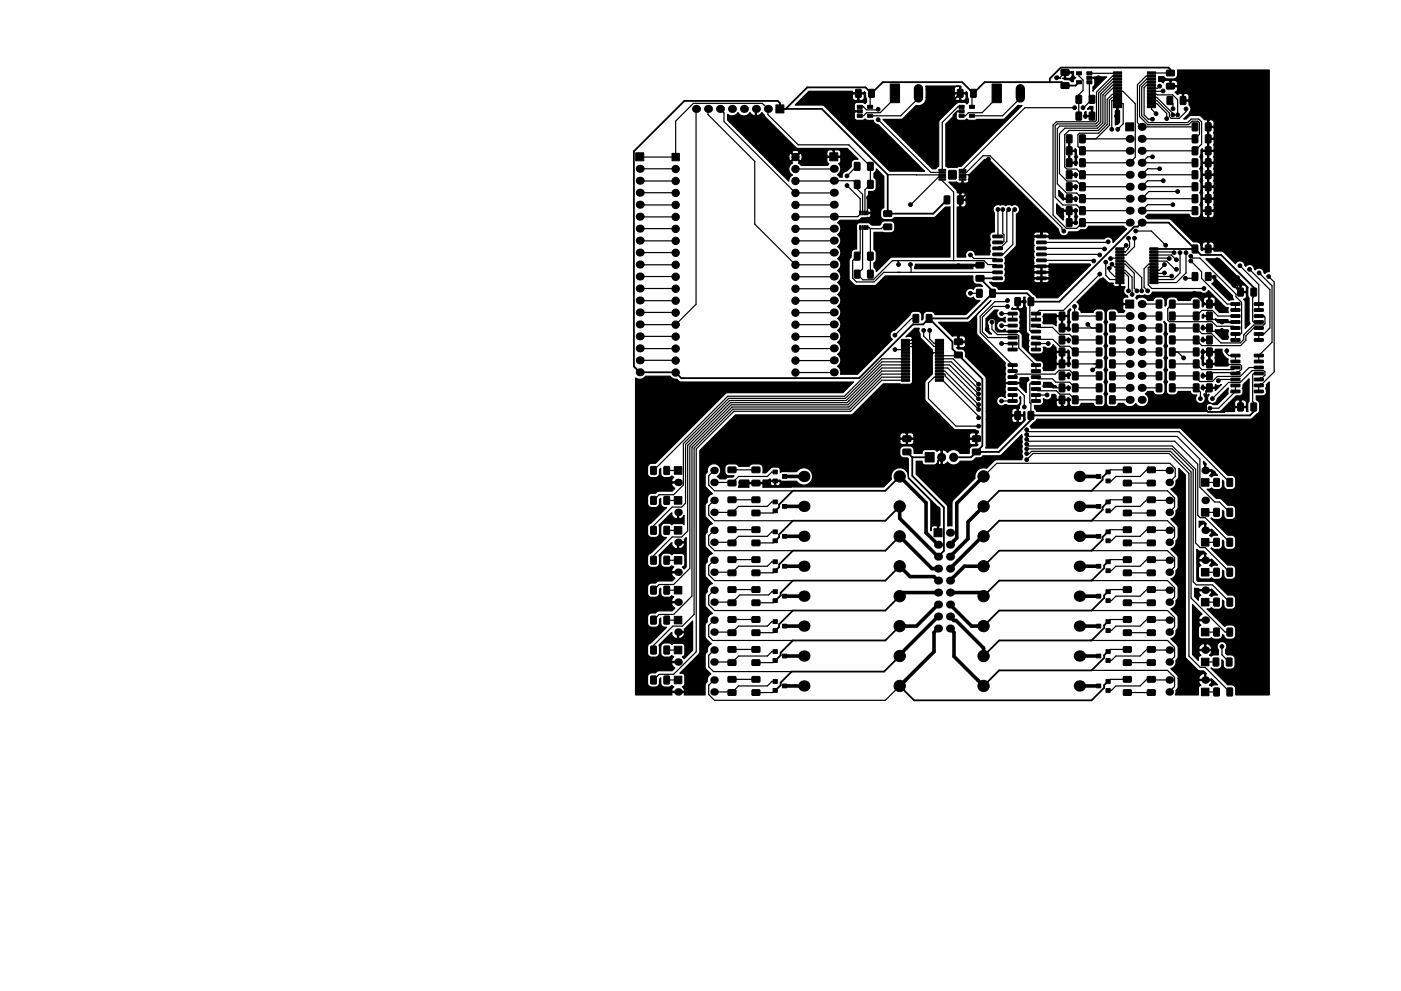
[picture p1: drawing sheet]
<svg xmlns="http://www.w3.org/2000/svg" width="297mm" height="210mm" viewBox="0 0 297 210" stroke-linecap="round" stroke-linejoin="round" font-family="sans-serif">
<g fill="#000" stroke="#000" stroke-width=".21">
<path d="M181.4 19h1.2l-.1 1.6h-1.1zM184.2 19h1.2l-.1 1.6h-1.1zM203 19h1.2l-.1 1.6h-1.1zM205.8 19h1.2l-.1 1.6h-1.1zM225 17.6h1.6v1.1h-1.6zM225 14.8h1.6v1.1h-1.6zM228.2 15.2h1.1v.7h-1.1zM228.2 17.1h1.1v.7h-1.1zM230.4 17.1h1.1v.7h-1.1zM230.4 16.2h1.1v.6h-1.1zM230.4 15.2h1.1v.7h-1.1zM236.1 19.1h1.7v.5h-1.7z"/>
<path d="M236.1 18.5h1.7v.4h-1.7zM236.1 17.8h1.7v.5h-1.7zM236.1 17.2h1.7v.4h-1.7zM236.1 16.5h1.7v.5h-1.7zM236.1 15.9h1.7v.4h-1.7zM236.1 15.2h1.7v.5h-1.7zM243.3 15.2h1.7v.5h-1.7zM243.3 15.9h1.7v.4h-1.7zM243.3 16.5h1.7v.5h-1.7zM243.3 17.2h1.7v.4h-1.7zM243.3 17.8h1.7v.5h-1.7zM243.3 18.5h1.7v.4h-1.7z"/>
<path d="M243.3 19.1h1.7v.5h-1.7zM247.4 17.7h1.5l.1 1.1-1.6 .1zM247.4 14.9h1.5l.1 1.1-1.6 .1zM134.8 32.4h1.7v1.7h-1.7zM142.5 32.5h1.5v1.6h-1.5zM164.5 22.3h1.7v1.7h-1.7zM175.9 32.4h1.7v1.7h-1.7zM181.8 24.2h1v.7h-1zM181.8 23.3h1v.6h-1zM181.8 22.3h1v.7h-1zM181.2 38.3h1.1l-.1 1.6h-1zM181.2 34.5h1.1l-.1 1.6h-1z"/>
<path d="M184 22.3h1v.7h-1zM184 24.2h1v.7h-1zM184 38.3h1.1l-.1 1.6h-1zM184 34.5h1.1l-.1 1.6h-1zM188.7 17.8h2v4h-2zM199.1 36l1.3-.1 .1 .3h-1.4zM199.1 36.5l1.3-.1 .1 .3h-1.4zM199.1 37l1.3-.1 .1 .3h-1.4zM199.1 37.5l1.3-.1 .1 .3h-1.4zM199.1 38l1.3-.1 .1 .3h-1.4zM201.2 36.2h1.5v1.8l-1.6-.1zM203.3 22.3h1.1v.7h-1.1z"/>
<path d="M203.3 23.3h1.1v.6h-1.1zM203.3 24.2h1.1v.7h-1.1zM203.4 38l1.3-.1 .1 .3h-1.4zM203.4 37.5l1.3-.1 .1 .3h-1.4zM203.4 37l1.3-.1 .1 .3h-1.4zM203.4 36.5l1.3-.1 .1 .3h-1.4zM203.4 36l1.3-.1 .1 .3h-1.4zM205.5 24.2h1.1v.7h-1.1zM205.5 22.3h1.1v.7h-1.1zM210.3 17.8h2v4h-2zM226.1 28.7h1.2l-.1 1.6-1.1-.1zM226.1 31.2h1.2l-.1 1.6h-1.1z"/>
<path d="M226.1 33.7l1.2 .1-.1 1.6-1.1-.1zM226.1 36.3h1.2l-.1 1.6-1.1-.1zM226.1 38.8l1.2 .1-.1 1.6-1.1-.1zM228.2 20.3h1.1l-.1 1.6-1.1-.1zM228.2 23.8l1.1 .1-.1 1.6-1.1-.1zM228.9 28.7h1.2l-.1 1.6-1.1-.1zM228.9 31.2h1.2l-.1 1.6h-1.1zM228.9 33.7l1.2 .1-.1 1.6-1.1-.1zM228.9 36.3h1.2l-.1 1.6-1.1-.1zM228.9 38.8l1.2 .1-.1 1.6-1.1-.1zM231 20.3h1.1l-.1 1.6-1.1-.1zM231 23.8l1.1 .1-.1 1.6-1.1-.1z"/>
<path d="M236.1 22.4h1.7v.4h-1.7zM236.1 21.7h1.7v.5h-1.7zM236.1 21.1h1.7v.4h-1.7zM236.1 20.4h1.7v.5h-1.7zM236.1 19.8h1.7v.4h-1.7zM238.7 26.1h1.7v1.7h-1.7zM243.3 19.8h1.7v.4h-1.7zM243.3 20.4h1.7v.5h-1.7zM243.3 21.1h1.7v.4h-1.7zM243.3 21.7h1.7v.5h-1.7zM243.3 22.4h1.7v.4h-1.7zM247.5 20.5l1.1 .1-.1 1.6-1.1-.1z"/>
<path d="M250.3 20.5l1.1 .1-.1 1.6-1.1-.1zM252.8 26.1l1.1 .1v1.6l-1.1-.1zM252.8 28.7h1.1v1.6l-1.1-.1zM252.8 31.2h1.1v1.6h-1.1zM252.8 33.7l1.1 .1v1.6l-1.1-.1zM252.8 36.3h1.1v1.6l-1.1-.1zM252.8 38.8l1.1 .1v1.6l-1.1-.1zM255.6 26.1l1.1 .1v1.6l-1.1-.1zM255.6 28.7h1.1v1.6l-1.1-.1zM255.6 31.2h1.1v1.6h-1.1zM255.6 33.7l1.1 .1v1.6l-1.1-.1zM255.6 36.3h1.1v1.6h-1.1z"/>
<path d="M255.6 38.8l1.1 .1v1.6l-1.1-.1zM181.2 53.5l1.1 .1-.1 1.6-1-.1zM181.2 57.4h1.1l-.1 1.6-1-.1zM182.2 44.8h.3v.8h-.3zM182.2 47.9h.3v.8h-.3zM182.7 44.8h.3v.8h-.3zM182.7 47.9h.3v.8h-.3zM183.2 44.8h.3v.8h-.3zM183.2 47.9h.3v.8h-.3zM183.7 44.8h.3v.8h-.3zM183.7 47.9h.3v.8h-.3zM184 53.5l1.1 .1-.1 1.6-1-.1z"/>
<path d="M184 57.4h1.1l-.1 1.6-1-.1zM187.4 44.8l1.6-.1v1.1l-1.5 .1zM187.4 47.6l1.6-.1v1.1l-1.5 .1zM200.2 41.6h1.2l-.1 1.6h-1.1zM203 41.6h1.2l-.1 1.6h-1.1zM207 55.7h1.5l.1 1.1h-1.6zM207 58.5h1.5l.1 1.1h-1.6zM210.5 49.9h1.9l.1 .4-.1 .2h-1.8zM210.5 51.2l1.9-.1 .1 .5-.1 .1h-1.8zM210.5 52.4h1.9l.1 .5-.1 .1h-1.8zM210.5 53.7h1.9l.1 .4-.1 .2h-1.8zM210.5 55l1.9-.1 .1 .5-.1 .1h-1.8z"/>
<path d="M210.5 56.3l1.9-.1 .1 .5-.1 .1h-1.8zM210.5 57.5h1.9l.1 .5-.1 .1h-1.8zM210.5 58.8h1.9l.1 .4-.1 .1h-1.8zM219.8 58.8h1.9l.1 .4-.1 .1h-1.8zM219.8 57.5h1.9l.1 .5-.1 .1h-1.8zM219.8 56.3l1.9-.1 .1 .5-.1 .1h-1.8zM219.8 55l1.9-.1 .1 .5-.1 .1h-1.8zM219.8 53.7h1.9l.1 .4-.1 .2h-1.8zM219.8 52.4h1.9l.1 .5-.1 .1h-1.8zM219.8 51.2l1.9-.1 .1 .5-.1 .1h-1.8zM219.8 49.9h1.9l.1 .4-.1 .2h-1.8zM226.1 41.4h1.2l-.1 1.6-1.1-.1z"/>
<path d="M226.1 43.9h1.2l-.1 1.6h-1.1zM226.1 46.4l1.2 .1-.1 1.6-1.1-.1zM228.9 41.4h1.2l-.1 1.6-1.1-.1zM228.9 43.9h1.2l-.1 1.6h-1.1zM228.9 46.4l1.2 .1-.1 1.6-1.1-.1zM236.6 52.6h1.7v.4h-1.7zM236.6 53.2h1.7v.5h-1.7zM236.6 53.9h1.7v.4h-1.7zM236.6 54.5h1.7v.5h-1.7zM236.6 55.2h1.7v.4h-1.7zM236.6 55.8h1.7v.5h-1.7zM236.6 56.5h1.7v.4h-1.7z"/>
<path d="M236.6 57.1h1.7v.5h-1.7zM236.6 57.8h1.7v.4h-1.7zM236.6 58.4h1.7v.5h-1.7zM236.6 59.1h1.7v.4h-1.7zM243.8 59.1h1.7v.4h-1.7zM243.8 58.4h1.7v.5h-1.7zM243.8 57.8h1.7v.4h-1.7zM243.8 57.1h1.7v.5h-1.7zM243.8 56.5h1.7v.4h-1.7zM243.8 55.8h1.7v.5h-1.7zM243.8 55.2h1.7v.4h-1.7zM243.8 54.5h1.7v.5h-1.7z"/>
<path d="M243.8 53.9h1.7v.4h-1.7zM243.8 53.2h1.7v.5h-1.7zM243.8 52.6h1.7v.4h-1.7zM252.8 52l1.1 .1v1.6l-1.1-.1zM252.8 57.9h1.1v1.6l-1.1-.1zM252.8 41.4h1.1v1.6l-1.1-.1zM252.8 43.9h1.1v1.6h-1.1zM255.6 52l1.1 .1v1.6l-1.1-.1zM255.6 57.9h1.1v1.6h-1.1zM255.6 41.4h1.1v1.6l-1.1-.1zM255.6 43.9h1.1v1.6h-1.1zM191.1 72h1.8v.4h-1.8z"/>
<path d="M191.1 72.6h1.8v.5h-1.8zM191.1 73.3h1.8v.4h-1.8zM191.1 73.9h1.8v.5h-1.8zM191.1 74.6h1.8v.4h-1.8zM191.1 75.2h1.8v.5h-1.8zM191.1 75.9h1.8v.4h-1.8zM191.1 76.5h1.8v.5h-1.8zM191.1 77.2h1.8v.4h-1.8zM191.1 77.8h1.8v.5h-1.8zM191.1 78.5h1.8v.4h-1.8zM191.1 79.1h1.8v.5h-1.8zM191.1 79.8h1.8v.4h-1.8z"/>
<path d="M193.6 66.8h1.2l-.1 1.6-1.1-.1zM196.4 66.8h1.2l-.1 1.6-1.1-.1zM198.3 79.8h1.8v.4h-1.8zM198.3 79.1h1.8v.5h-1.8zM198.3 78.5h1.8v.4h-1.8zM198.3 77.8h1.8v.5h-1.8zM198.3 77.2h1.8v.4h-1.8zM198.3 76.5h1.8v.5h-1.8zM198.3 75.9h1.8v.4h-1.8zM198.3 75.2h1.8v.5h-1.8zM198.3 74.6h1.8v.4h-1.8zM198.3 73.9h1.8v.5h-1.8z"/>
<path d="M198.3 73.3h1.8v.4h-1.8zM198.3 72.6h1.8v.5h-1.8zM198.3 72h1.8v.4h-1.8zM202.4 72l1.6-.1v1.1l-1.6 .1zM202.4 74.8l1.6-.1v1.1l-1.6 .1zM207.1 61.4l1.1 .1v1.6l-1.1-.1zM209.9 61.4l1.1 .1v1.6l-1.1-.1zM213.8 79.7h1.7l.2 .5-.2 .1h-1.7zM213.8 78.5l1.7-.1 .2 .5-.2 .1h-1.7zM213.8 77.2h1.7l.2 .4-.2 .2h-1.7zM213.8 66.3l1.7-.1 .2 .5-.2 .1h-1.7zM213.8 67.6l1.7-.1 .2 .5-.2 .1h-1.7z"/>
<path d="M213.8 68.8h1.7l.2 .5-.2 .1h-1.7zM213.8 70.1h1.7l.2 .4-.2 .2-1.7-.1zM213.8 71.4l1.7-.1 .2 .5-.2 .1h-1.7zM213.8 72.6h1.7l.2 .5-.2 .1h-1.7zM213.8 73.9h1.7l.2 .4-.2 .2h-1.7zM215.2 63.2h1.2l-.1 1.6h-1.1zM218 63.2h1.2l-.1 1.6h-1.1zM218.7 77.2h1.8l.1 .4-.1 .2h-1.7zM218.7 78.5l1.8-.1 .1 .5-.1 .1h-1.7zM218.7 79.7h1.8l.1 .5-.1 .1h-1.7zM218.7 73.9h1.8l.1 .4-.1 .2h-1.7zM218.7 72.6h1.8l.1 .5-.1 .1h-1.7z"/>
<path d="M218.7 71.4l1.8-.1 .1 .5-.1 .1h-1.7zM218.7 70.1h1.8l.1 .4-.1 .2-1.7-.1zM218.7 68.8h1.8l.1 .5-.1 .1h-1.7zM218.7 67.6l1.8-.1 .1 .5-.1 .1h-1.7zM218.7 66.3l1.8-.1 .1 .5-.1 .1h-1.7zM224.6 73.9h1.2l-.1 1.6-1.1-.1zM224.6 71.3l1.2 .1-.1 1.6-1.1-.1zM224.6 68.8h1.2l-.1 1.6h-1.1zM224.6 66.2l1.2 .1-.1 1.6-1.1-.1zM224.6 78.9l1.2 .1-.1 1.6-1.1-.1zM224.6 76.4h1.2l-.1 1.6h-1.1zM227.4 73.9h1.2l-.1 1.6-1.1-.1z"/>
<path d="M227.4 71.3l1.2 .1-.1 1.6-1.1-.1zM227.4 68.8h1.2l-.1 1.6h-1.1zM227.4 66.2l1.2 .1-.1 1.6-1.1-.1zM227.4 78.9l1.2 .1-.1 1.6-1.1-.1zM227.4 76.4h1.2l-.1 1.6h-1.1zM232.5 73.9h1.1v1.6l-1.1-.1zM232.5 71.3l1.1 .1v1.6l-1.1-.1zM232.5 68.8h1.1v1.6h-1.1zM232.5 66.2l1.1 .1v1.6l-1.1-.1zM232.5 78.9l1.1 .1v1.6l-1.1-.1zM232.5 76.4h1.1v1.6h-1.1zM235.3 73.9h1.1v1.6l-1.1-.1z"/>
<path d="M235.3 71.3l1.1 .1v1.6l-1.1-.1zM235.3 68.8h1.1v1.6h-1.1zM235.3 66.2l1.1 .1v1.6l-1.1-.1zM235.3 78.9l1.1 .1v1.6l-1.1-.1zM235.3 76.4h1.1v1.6h-1.1zM236.6 59.7h1.7v.5h-1.7zM238.7 63.7h1.7v1.7h-1.7zM243.8 59.7h1.7v.5h-1.7zM245.2 71.3l1.1 .1v1.6l-1.1-.1zM245.2 68.8h1.1v1.6h-1.1zM245.2 66.2l1.1 .1v1.6l-1.1-.1zM245.2 63.7h1.1v1.6h-1.1z"/>
<path d="M245.2 78.9l1.1 .1v1.6l-1.1-.1zM245.2 76.4h1.1v1.6h-1.1zM245.2 73.9h1.1v1.6l-1.1-.1zM248 71.3l1.1 .1v1.6l-1.1-.1zM248 68.8h1.1v1.6h-1.1zM248 66.2l1.1 .1v1.6l-1.1-.1zM248 63.7h1.1v1.6h-1.1zM248 78.9l1.1 .1v1.6l-1.1-.1zM248 76.4h1.1v1.6h-1.1zM248 73.9h1.1v1.6l-1.1-.1zM253.1 71.3h1.1l-.1 1.7-1.1-.1zM253.1 68.8h1.1l-.1 1.6h-1.1z"/>
<path d="M253.1 66.2l1.1 .1-.1 1.6-1.1-.1zM253.1 63.7h1.1l-.1 1.6h-1.1zM253.1 78.9l1.1 .1-.1 1.6-1.1-.1zM253.1 76.4h1.1l-.1 1.6h-1.1zM253.1 73.9h1.1l-.1 1.6-1.1-.1zM255.9 71.3l1.1 .1-.1 1.6-1.1-.1zM255.9 68.8h1.1l-.1 1.6h-1.1zM255.9 66.2l1.1 .1-.1 1.6-1.1-.1zM255.9 63.7h1.1l-.1 1.6h-1.1zM255.9 78.9l1.1 .1-.1 1.6-1.1-.1zM255.9 76.4h1.1l-.1 1.6h-1.1zM255.9 73.9h1.1l-.1 1.6h-1.1z"/>
<path d="M261 64.3l1.8-.1 .1 .5-1.8 .1zM261 65.5h1.8l.1 .5-1.8 .1zM261 66.8h1.8l.1 .4-1.8 .1zM261 68.1l1.8-.1 .1 .5-1.8 .1zM261 69.3h1.8l.1 .5-1.8 .1zM261 70.6h1.8l.1 .5-1.8 .1zM261 71.9l1.8-.1 .1 .5-1.8 .1zM261 79l1.8-.1 .1 .5-1.8 .1zM261 77.7h1.8l.1 .5-1.8 .1zM261 76.4h1.8l.1 .5-1.8 .1zM261 75.2l1.8-.1 .1 .5-1.8 .1zM262.5 61.2h1.1l-.1 1.6-1.1-.1z"/>
<path d="M265.3 61.2h1.1l-.1 1.6h-1.1zM266 71.9l1.7-.1 .2 .5-1.9 .1zM266 70.6h1.7l.2 .5-1.9 .1zM266 69.3h1.7l.2 .5-1.9 .1zM266 68.1l1.7-.1 .2 .5-1.9 .1zM266 66.8h1.7l.2 .4-1.9 .1zM266 65.5h1.7l.2 .5-1.9 .1zM266 64.3l1.7-.1 .2 .5-1.9 .1zM266 75.2l1.7-.1 .2 .5-1.9 .1zM266 76.4h1.7l.2 .5-1.9 .1zM266 77.7h1.7l.2 .5-1.9 .1zM266 79l1.7-.1 .2 .5-1.9 .1z"/>
<path d="M138 99l1.1 .1v1.5h-1.1zM140.8 99l1.1 .1v1.5h-1.1zM154.4 99.1h1.6v1.1l-1.6 .1zM159.5 99.1h1.5l.1 1.1-1.6 .1zM191.1 80.4h1.8v.5h-1.8zM191.5 95.3h1.5l.1 1.1-1.6 .1zM191.5 92.5h1.5l.1 1.1-1.6 .1zM196.2 96h1.9v2h-1.9zM198.3 80.4h1.8v.5h-1.8zM206.2 95.3h1.6v1.1l-1.6 .1zM206.2 92.5h1.6v1.1l-1.6 .1zM213.8 84.8h1.7l.2 .5-.2 .1h-1.7z"/>
<path d="M213.8 83.6l1.7-.1 .2 .5-.2 .1h-1.7zM213.8 82.3l1.7-.1 .2 .5-.2 .1h-1.7zM213.8 81h1.7l.2 .5-.2 .1h-1.7zM215.2 87.3l1.2 .1-.1 1.6-1.1-.1zM218 87.3l1.2 .1-.1 1.6-1.1-.1zM218.7 81h1.8l.1 .5-.1 .1h-1.7zM218.7 82.3l1.8-.1 .1 .5-.1 .1h-1.7zM218.7 83.6l1.8-.1 .1 .5-.1 .1h-1.7zM218.7 84.8h1.8l.1 .5-.1 .1h-1.7zM224.6 84l1.2 .1-.1 1.6-1.1-.1zM224.6 81.5h1.2l-.1 1.6h-1.1zM227.4 84l1.2 .1-.1 1.6-1.1-.1z"/>
<path d="M227.4 81.5h1.2l-.1 1.6h-1.1zM232.5 84l1.1 .1v1.6l-1.1-.1zM232.5 81.5h1.1v1.6h-1.1zM234.5 99.7h.9v.8h-.9zM235.3 84l1.1 .1v1.6l-1.1-.1zM235.3 81.5h1.1v1.6h-1.1zM238.2 99.1h1.6v1.1l-1.5 .1zM243.3 99.1h1.6v1.1l-1.6 .1zM245.2 81.5h1.1v1.6h-1.1zM248 81.5h1.1v1.6h-1.1zM253.1 81.5h1.1l-.1 1.6h-1.1zM255.9 81.5h1.1l-.1 1.6h-1.1z"/>
<path d="M261 82.8h1.8l.1 .4-1.8 .1zM261 81.5h1.8l.1 .5-1.8 .1zM261 80.3l1.8-.1 .1 .5-1.8 .1zM262.5 85.6h1.1l-.1 1.6-1.1-.1zM265.3 85.6h1.1l-.1 1.6-1.1-.1zM266 80.3l1.7-.1 .2 .5-1.9 .1zM266 81.5h1.7l.2 .5-1.9 .1zM266 82.8h1.7l.2 .4-1.9 .1zM138 105.4h1.1v1.6l-1.1-.1zM138 111.7l1.1 .1v1.5h-1.1zM138 118.1h1.1v1.6l-1.1-.1zM140.8 105.4h1.1v1.6l-1.1-.1z"/>
<path d="M140.8 111.7l1.1 .1v1.5h-1.1zM140.8 118.1h1.1v1.6l-1.1-.1zM143 99h1.6v1.6h-1.6zM143 105.4h1.6v1.6h-1.6zM143 111.7h1.6v1.6h-1.6zM143 118.1h1.6v1.6h-1.6zM154.4 101.9h1.6v1.1l-1.6 .1zM154.4 105.5h1.6v1.1h-1.6zM154.4 108.3h1.6v1.1h-1.6zM154.4 111.8h1.6v1.1l-1.6 .1zM154.4 114.6h1.6v1.1l-1.6 .1zM154.4 118.2h1.6v1.1h-1.6z"/>
<path d="M159.5 101.9h1.5l.1 1.1-1.6 .1zM159.5 108.3h1.5l.1 1.1h-1.6zM159.5 105.5h1.5l.1 1.1h-1.6zM159.5 111.8h1.5l.1 1.1-1.6 .1zM159.5 114.6h1.5l.1 1.1-1.6 .1zM159.5 118.2h1.5l.1 1.1h-1.6zM163.9 101.6h.9v.8h-.9zM163.9 99.7h.9v.8h-.9zM163.9 106.1h.9v.8h-.9zM163.9 108h.9v.8h-.9zM163.9 114.3h.9v.8h-.9zM163.9 112.4h.9v.8h-.9z"/>
<path d="M163.9 118.8h.9v.8h-.9zM165.9 100.7h.9v.8h-.9zM165.9 107h.9v.8h-.9zM165.9 113.4h.9v.8h-.9zM198 112.2h1.7v1.7h-1.7zM232.5 119.7h.9v.8h-.9zM232.5 113.4h.9v.8h-.9zM232.5 107h.9v.8h-.9zM232.5 100.7h.9v.8h-.9zM234.5 118.8h.9v.8h-.9zM234.5 114.3h.9v.8h-.9zM234.5 112.4h.9v.8h-.9z"/>
<path d="M234.5 108h.9v.8h-.9zM234.5 106.1h.9v.8h-.9zM234.5 101.6h.9v.8h-.9zM238.2 118.2h1.6v1.1h-1.5zM238.2 111.8h1.6v1.1l-1.5 .1zM238.2 114.6h1.6v1.1l-1.5 .1zM238.2 105.5h1.6v1.1h-1.5zM238.2 108.3h1.6v1.1h-1.5zM238.2 101.9h1.6v1.1l-1.5 .1zM243.3 118.2h1.6v1.1h-1.6zM243.3 111.8h1.6v1.1l-1.6 .1zM243.3 114.6h1.6v1.1l-1.6 .1z"/>
<path d="M243.3 108.3h1.6v1.1h-1.6zM243.3 105.5h1.6v1.1h-1.6zM243.3 101.9h1.6v1.1l-1.6 .1zM254.7 114.3h1.6v1.6h-1.6zM254.7 107.9h1.6v1.6h-1.6zM254.7 101.6h1.6v1.6h-1.6zM257.4 114.3h1.1l-.1 1.6-1-.1zM257.4 107.9h1.1l-.1 1.6h-1zM257.4 101.6h1.1l-.1 1.6-1-.1zM260.2 114.3h1.1l-.1 1.6-1-.1zM260.2 107.9h1.1l-.1 1.6h-1zM260.2 101.6h1.1l-.1 1.6-1-.1z"/>
<path d="M138 124.4l1.1 .1v1.5h-1.1zM138 130.8h1.1v1.6l-1.1-.1zM138 137.1l1.1 .1v1.5h-1.1zM140.8 124.4l1.1 .1v1.5h-1.1zM140.8 130.8h1.1v1.6l-1.1-.1zM140.8 137.1l1.1 .1v1.5h-1.1zM143 124.4h1.6v1.6h-1.6zM143 130.8h1.6v1.6h-1.6zM143 137.1h1.6v1.6h-1.6zM154.4 121h1.6v1.1h-1.6zM154.4 127.3h1.6v1.1l-1.6 .1zM154.4 124.5h1.6v1.1l-1.6 .1z"/>
<path d="M154.4 133.7h1.6v1.1h-1.6zM154.4 130.9h1.6v1.1h-1.6zM154.4 140h1.6v1.1l-1.6 .1zM154.4 137.2h1.6v1.1l-1.6 .1zM159.5 121h1.5l.1 1.1h-1.6zM159.5 127.3h1.5l.1 1.1-1.6 .1zM159.5 124.5h1.5l.1 1.1-1.6 .1zM159.5 133.7h1.5l.1 1.1h-1.6zM159.5 130.9h1.5l.1 1.1h-1.6zM159.5 140h1.5l.1 1.1-1.6 .1zM159.5 137.2h1.5l.1 1.1-1.6 .1zM163.9 120.7h.9v.8h-.9z"/>
<path d="M163.9 127h.9v.8h-.9zM163.9 125.1h.9v.8h-.9zM163.9 131.5h.9v.8h-.9zM163.9 133.4h.9v.8h-.9zM163.9 137.8h.9v.8h-.9zM165.9 119.7h.9v.8h-.9zM165.9 126.1h.9v.8h-.9zM165.9 132.4h.9v.8h-.9zM165.9 138.8h.9v.8h-.9zM232.5 138.8h.9v.8h-.9zM232.5 132.4h.9v.8h-.9zM232.5 126.1h.9v.8h-.9z"/>
<path d="M234.5 139.7h.9v.8h-.9zM234.5 137.8h.9v.8h-.9zM234.5 131.5h.9v.8h-.9zM234.5 133.4h.9v.8h-.9zM234.5 127h.9v.8h-.9zM234.5 125.1h.9v.8h-.9zM234.5 120.7h.9v.8h-.9zM238.2 137.2h1.6v1.1l-1.5 .1zM238.2 140h1.6v1.1l-1.5 .1zM238.2 133.7h1.6v1.1h-1.5zM238.2 130.9h1.6v1.1h-1.5zM238.2 124.5h1.6v1.1l-1.5 .1z"/>
<path d="M238.2 127.3h1.6v1.1l-1.5 .1zM238.2 121h1.6v1.1h-1.5zM243.3 140h1.6v1.1l-1.6 .1zM243.3 137.2h1.6v1.1l-1.6 .1zM243.3 130.9h1.6v1.1h-1.6zM243.3 133.7h1.6v1.1h-1.6zM243.3 124.5h1.6v1.1l-1.6 .1zM243.3 127.3h1.6v1.1l-1.6 .1zM243.3 121h1.6v1.1h-1.6zM254.7 139.7h1.6v1.6h-1.6zM254.7 133.3h1.6v1.6h-1.6zM254.7 127h1.6v1.6h-1.6z"/>
<path d="M254.7 120.6h1.6v1.6h-1.6zM257.3 139.7h1.1l-.1 1.6-1.1-.1zM257.4 133.3h1.1l-.1 1.6h-1zM257.4 127h1.1l-.1 1.6-1-.1zM257.4 120.6h1.1l-.1 1.6h-1zM260.1 139.7h1.1l-.1 1.6-1.1-.1zM260.2 133.3h1.1l-.1 1.6h-1zM260.2 127h1.1l-.1 1.6-1-.1zM260.2 120.6h1.1l-.1 1.6h-1zM138 143.5h1.1v1.6l-1.1-.1zM140.8 143.5h1.1v1.6l-1.1-.1zM143 143.5h1.6v1.6h-1.6z"/>
<path d="M154.4 143.6h1.6v1.1h-1.6zM154.4 146.4h1.6v1.1h-1.6zM159.5 146.4h1.5l.1 1.1h-1.6zM159.5 143.6h1.5l.1 1.1h-1.6zM163.9 139.7h.9v.8h-.9zM163.9 144.2h.9v.8h-.9zM163.9 146.1h.9v.8h-.9zM165.9 145.1h.9v.8h-.9zM232.5 145.1h.9v.8h-.9zM234.5 144.2h.9v.8h-.9zM234.5 146.1h.9v.8h-.9zM238.2 143.6h1.6v1.1h-1.5z"/>
<path d="M238.2 146.4h1.6v1.1h-1.5zM243.3 146.4h1.6v1.1h-1.6zM243.3 143.6h1.6v1.1h-1.6zM254.7 146h1.6v1.6h-1.6zM257.4 146h1.1l-.1 1.6h-1zM260.2 146h1.1l-.1 1.6h-1z"/>
<circle cx="224" cy="16.5" r=".4"/>
<circle cx="232.9" cy="16.5" r=".4"/>
<circle cx="245.9" cy="18.3" r=".4"/>
<circle cx="246.6" cy="19.3" r=".4"/>
<circle cx="143.3" cy="35.9" r=".78"/>
<circle cx="143.3" cy="38.4" r=".78"/>
<circle cx="168.7" cy="33.3" r=".78"/>
<circle cx="168.7" cy="35.9" r=".78"/>
<circle cx="168.7" cy="38.4" r=".78"/>
<circle cx="179.3" cy="23.6" r=".4"/>
<circle cx="179.6" cy="39.4" r=".4"/>
<circle cx="179.6" cy="37.3" r=".4"/>
<circle cx="186.2" cy="25.4" r=".4"/>
<circle cx="186.2" cy="23.2" r=".4"/>
<circle cx="189" cy="30" r=".4"/>
<circle cx="193.8" cy="28.7" r=".4"/>
<circle cx="197.9" cy="28.4" r=".4"/>
<circle cx="202.2" cy="25.4" r=".4"/>
<circle cx="209.5" cy="33.8" r=".4"/>
<circle cx="227.8" cy="22.9" r=".4"/>
<circle cx="228.1" cy="34.5" r=".4"/>
<circle cx="228.1" cy="37.1" r=".4"/>
<circle cx="228.1" cy="39.6" r=".4"/>
<circle cx="229.6" cy="22.9" r=".4"/>
<circle cx="230.1" cy="24.6" r=".4"/>
<circle cx="235.7" cy="27.4" r=".4"/>
<circle cx="236.7" cy="24.6" r=".4"/>
<circle cx="237" cy="27.4" r=".4"/>
<circle cx="244.3" cy="33.3" r=".4"/>
<circle cx="244.3" cy="25.3" r=".4"/>
<circle cx="245.1" cy="24.1" r=".4"/>
<circle cx="245.9" cy="35.8" r=".4"/>
<circle cx="246.6" cy="38.3" r=".4"/>
<circle cx="247.4" cy="25.2" r=".4"/>
<circle cx="248.7" cy="24.4" r=".4"/>
<circle cx="248.7" cy="23.1" r=".4"/>
<circle cx="249.7" cy="24.4" r=".4"/>
<circle cx="251.5" cy="23.1" r=".4"/>
<circle cx="143.3" cy="43.5" r=".78"/>
<circle cx="143.3" cy="51.1" r=".78"/>
<circle cx="143.3" cy="53.6" r=".78"/>
<circle cx="143.3" cy="56.2" r=".78"/>
<circle cx="143.3" cy="48.6" r=".78"/>
<circle cx="143.3" cy="40.9" r=".78"/>
<circle cx="143.3" cy="46" r=".78"/>
<circle cx="143.3" cy="58.7" r=".78"/>
<circle cx="168.7" cy="48.6" r=".78"/>
<circle cx="168.7" cy="40.9" r=".78"/>
<circle cx="168.7" cy="43.5" r=".78"/>
<circle cx="168.7" cy="46" r=".78"/>
<circle cx="168.7" cy="51.1" r=".78"/>
<circle cx="168.7" cy="58.7" r=".78"/>
<circle cx="168.7" cy="56.2" r=".78"/>
<circle cx="168.7" cy="53.6" r=".78"/>
<circle cx="184.1" cy="41.9" r=".4"/>
<circle cx="190.5" cy="56.1" r=".4"/>
<circle cx="193" cy="56.1" r=".4"/>
<circle cx="193" cy="43.4" r=".4"/>
<circle cx="203.2" cy="56.4" r=".4"/>
<circle cx="205.7" cy="54.1" r=".4"/>
<circle cx="211.6" cy="44.4" r=".4"/>
<circle cx="212.6" cy="44.5" r=".4"/>
<circle cx="213.9" cy="44.4" r=".4"/>
<circle cx="215.1" cy="44.4" r=".4"/>
<circle cx="221" cy="48.5" r=".4"/>
<circle cx="225.6" cy="49" r=".4"/>
<circle cx="228.1" cy="47.2" r=".4"/>
<circle cx="228.1" cy="44.7" r=".4"/>
<circle cx="228.1" cy="42.2" r=".4"/>
<circle cx="231.9" cy="55.4" r=".4"/>
<circle cx="233.2" cy="54.1" r=".4"/>
<circle cx="233.2" cy="58.2" r=".4"/>
<circle cx="234.2" cy="52.8" r=".4"/>
<circle cx="234.4" cy="55.6" r=".4"/>
<circle cx="234.9" cy="51.3" r=".4"/>
<circle cx="235.2" cy="56.9" r=".4"/>
<circle cx="235.5" cy="54.9" r=".4"/>
<circle cx="235.8" cy="56.1" r=".4"/>
<circle cx="238.8" cy="52.1" r=".4"/>
<circle cx="239.3" cy="50.5" r=".4"/>
<circle cx="240.5" cy="50.5" r=".4"/>
<circle cx="240.8" cy="49" r=".4"/>
<circle cx="246.9" cy="56.1" r=".4"/>
<circle cx="246.9" cy="57.9" r=".4"/>
<circle cx="247.1" cy="52" r=".4"/>
<circle cx="247.9" cy="54.9" r=".4"/>
<circle cx="248.4" cy="58.6" r=".4"/>
<circle cx="248.7" cy="43.4" r=".4"/>
<circle cx="248.9" cy="53.6" r=".4"/>
<circle cx="249.4" cy="55.1" r=".4"/>
<circle cx="249.4" cy="57.1" r=".4"/>
<circle cx="249.7" cy="40.6" r=".4"/>
<circle cx="250.2" cy="53.6" r=".4"/>
<circle cx="251.3" cy="59.1" r=".4"/>
<circle cx="251.5" cy="53.6" r=".4"/>
<circle cx="252.5" cy="54.4" r=".4"/>
<circle cx="252.5" cy="55.4" r=".4"/>
<circle cx="257.4" cy="58.8" r=".4"/>
<circle cx="258.1" cy="52.8" r=".4"/>
<circle cx="258.1" cy="55.1" r=".4"/>
<circle cx="262.4" cy="58.9" r=".4"/>
<circle cx="262.9" cy="56.4" r=".4"/>
<circle cx="264.9" cy="57.1" r=".4"/>
<circle cx="267" cy="57.9" r=".4"/>
<circle cx="269" cy="58.7" r=".4"/>
<circle cx="143.3" cy="79" r=".78"/>
<circle cx="143.3" cy="61.3" r=".78"/>
<circle cx="143.3" cy="63.8" r=".78"/>
<circle cx="143.3" cy="71.4" r=".78"/>
<circle cx="143.3" cy="74" r=".78"/>
<circle cx="143.3" cy="76.5" r=".78"/>
<circle cx="143.3" cy="68.9" r=".78"/>
<circle cx="143.3" cy="66.3" r=".78"/>
<circle cx="168.7" cy="68.9" r=".78"/>
<circle cx="168.7" cy="74" r=".78"/>
<circle cx="168.7" cy="76.5" r=".78"/>
<circle cx="168.7" cy="63.8" r=".78"/>
<circle cx="168.7" cy="66.3" r=".78"/>
<circle cx="168.7" cy="79" r=".78"/>
<circle cx="168.7" cy="71.4" r=".78"/>
<circle cx="168.7" cy="61.3" r=".78"/>
<circle cx="189.7" cy="71.1" r=".4"/>
<circle cx="189.7" cy="74.2" r=".4"/>
<circle cx="195.8" cy="70.1" r=".4"/>
<circle cx="197.1" cy="70.1" r=".4"/>
<circle cx="203.2" cy="68.8" r=".4"/>
<circle cx="205.7" cy="62.2" r=".4"/>
<circle cx="206" cy="72.6" r=".4"/>
<circle cx="209.3" cy="69.8" r=".4"/>
<circle cx="210.3" cy="68.3" r=".4"/>
<circle cx="212.3" cy="72.9" r=".4"/>
<circle cx="212.3" cy="69.1" r=".4"/>
<circle cx="212.3" cy="66.5" r=".4"/>
<circle cx="213.6" cy="65" r=".4"/>
<circle cx="213.6" cy="63.7" r=".4"/>
<circle cx="217.2" cy="64" r=".4"/>
<circle cx="220.7" cy="61" r=".4"/>
<circle cx="222.2" cy="72.9" r=".4"/>
<circle cx="223.5" cy="74.7" r=".4"/>
<circle cx="226.6" cy="72.1" r=".4"/>
<circle cx="226.6" cy="79.5" r=".4"/>
<circle cx="226.6" cy="77.2" r=".4"/>
<circle cx="226.6" cy="69.8" r=".4"/>
<circle cx="227.8" cy="65" r=".4"/>
<circle cx="230.6" cy="68.8" r=".4"/>
<circle cx="231.6" cy="78.5" r=".4"/>
<circle cx="239.3" cy="61.7" r=".4"/>
<circle cx="240" cy="62.5" r=".4"/>
<circle cx="241" cy="61.7" r=".4"/>
<circle cx="242.1" cy="61.7" r=".4"/>
<circle cx="243.3" cy="61.7" r=".4"/>
<circle cx="251" cy="75.9" r=".4"/>
<circle cx="253.2" cy="62.2" r=".4"/>
<circle cx="255" cy="69.6" r=".4"/>
<circle cx="255" cy="74.7" r=".4"/>
<circle cx="255" cy="72.1" r=".4"/>
<circle cx="255" cy="79.8" r=".4"/>
<circle cx="255.3" cy="61.2" r=".4"/>
<circle cx="258.3" cy="64.8" r=".4"/>
<circle cx="259.1" cy="70.1" r=".4"/>
<circle cx="259.1" cy="68.3" r=".4"/>
<circle cx="260.1" cy="74.4" r=".4"/>
<circle cx="261.6" cy="60.5" r=".4"/>
<circle cx="198.9" cy="88.1" r=".4"/>
<circle cx="207.5" cy="84.6" r=".4"/>
<circle cx="207.5" cy="83.6" r=".4"/>
<circle cx="207.5" cy="82.6" r=".4"/>
<circle cx="207.5" cy="86.9" r=".4"/>
<circle cx="207.5" cy="88.6" r=".4"/>
<circle cx="207.5" cy="90.4" r=".4"/>
<circle cx="207.5" cy="85.8" r=".4"/>
<circle cx="207.5" cy="81.5" r=".4"/>
<circle cx="212.3" cy="85.1" r=".4"/>
<circle cx="217.2" cy="86.4" r=".4"/>
<circle cx="217.7" cy="95.2" r=".4"/>
<circle cx="217.7" cy="92.2" r=".4"/>
<circle cx="217.7" cy="91.2" r=".4"/>
<circle cx="217.7" cy="97.5" r=".4"/>
<circle cx="217.7" cy="94.2" r=".4"/>
<circle cx="217.7" cy="93.2" r=".4"/>
<circle cx="217.7" cy="96.2" r=".4"/>
<circle cx="222" cy="83.8" r=".4"/>
<circle cx="222.5" cy="81.5" r=".4"/>
<circle cx="226.6" cy="84.8" r=".4"/>
<circle cx="226.6" cy="82.3" r=".4"/>
<circle cx="254.5" cy="84.6" r=".4"/>
<circle cx="255" cy="82.3" r=".4"/>
<circle cx="256.5" cy="86.6" r=".4"/>
<circle cx="257" cy="84.6" r=".4"/>
<circle cx="258.3" cy="80.8" r=".4"/>
<circle cx="260.6" cy="86.4" r=".4"/>
<circle cx="190.8" cy="113.8" r="1.2"/>
<circle cx="190.8" cy="101.1" r="1.2"/>
<circle cx="190.8" cy="107.4" r="1.2"/>
<circle cx="198.9" cy="107.9" r=".4"/>
<circle cx="198.9" cy="104.1" r=".4"/>
<circle cx="208.5" cy="113.8" r="1.2"/>
<circle cx="208.5" cy="101.1" r="1.2"/>
<circle cx="208.5" cy="107.4" r="1.2"/>
<circle cx="257.3" cy="100.3" r=".4"/>
<circle cx="262.1" cy="110.7" r=".4"/>
<circle cx="190.8" cy="120.1" r="1.2"/>
<circle cx="190.8" cy="126.5" r="1.2"/>
<circle cx="190.8" cy="139.2" r="1.2"/>
<circle cx="190.8" cy="132.8" r="1.2"/>
<circle cx="208.5" cy="120.1" r="1.2"/>
<circle cx="208.5" cy="126.5" r="1.2"/>
<circle cx="208.5" cy="139.2" r="1.2"/>
<circle cx="208.5" cy="132.8" r="1.2"/>
<circle cx="259.1" cy="137.2" r=".4"/>
<circle cx="190.8" cy="145.5" r="1.2"/>
<circle cx="208.5" cy="145.5" r="1.2"/>
<circle cx="262.1" cy="143.5" r=".4"/>
</g>
<g fill="#000">
<circle cx="135.6" cy="35.8" r=".85"/>
<circle cx="135.6" cy="38.3" r=".85"/>
<circle cx="147.6" cy="23.1" r=".85"/>
<circle cx="150.1" cy="23.1" r=".85"/>
<circle cx="152.7" cy="23.1" r=".85"/>
<circle cx="155.2" cy="23.1" r=".85"/>
<circle cx="157.7" cy="23.1" r=".85"/>
<circle cx="160.3" cy="23.1" r=".85"/>
<circle cx="162.8" cy="23.1" r=".85"/>
<circle cx="176.8" cy="38.3" r=".85"/>
<circle cx="176.8" cy="35.8" r=".85"/>
<circle cx="239.5" cy="32" r=".85"/>
<circle cx="239.5" cy="34.5" r=".85"/>
<circle cx="239.5" cy="29.5" r=".85"/>
<circle cx="239.5" cy="37.1" r=".85"/>
<circle cx="239.5" cy="39.6" r=".85"/>
<circle cx="242.1" cy="37.1" r=".85"/>
<circle cx="242.1" cy="26.9" r=".85"/>
<circle cx="242.1" cy="32" r=".85"/>
<circle cx="242.1" cy="39.6" r=".85"/>
<circle cx="242.1" cy="29.5" r=".85"/>
<circle cx="242.1" cy="34.5" r=".85"/>
<circle cx="135.6" cy="56.1" r=".85"/>
<circle cx="135.6" cy="53.6" r=".85"/>
<circle cx="135.6" cy="51" r=".85"/>
<circle cx="135.6" cy="48.5" r=".85"/>
<circle cx="135.6" cy="43.4" r=".85"/>
<circle cx="135.6" cy="40.9" r=".85"/>
<circle cx="135.6" cy="46" r=".85"/>
<circle cx="135.6" cy="58.7" r=".85"/>
<circle cx="176.8" cy="43.4" r=".85"/>
<circle cx="176.8" cy="56.1" r=".85"/>
<circle cx="176.8" cy="40.9" r=".85"/>
<circle cx="176.8" cy="46" r=".85"/>
<circle cx="176.8" cy="48.5" r=".85"/>
<circle cx="176.8" cy="51" r=".85"/>
<circle cx="176.8" cy="53.6" r=".85"/>
<circle cx="176.8" cy="58.7" r=".85"/>
<circle cx="239.5" cy="42.2" r=".85"/>
<circle cx="239.5" cy="44.7" r=".85"/>
<circle cx="239.5" cy="47.2" r=".85"/>
<circle cx="242.1" cy="44.7" r=".85"/>
<circle cx="242.1" cy="47.2" r=".85"/>
<circle cx="242.1" cy="42.2" r=".85"/>
<circle cx="135.6" cy="76.4" r=".85"/>
<circle cx="135.6" cy="66.3" r=".85"/>
<circle cx="135.6" cy="79" r=".85"/>
<circle cx="135.6" cy="73.9" r=".85"/>
<circle cx="135.6" cy="71.4" r=".85"/>
<circle cx="135.6" cy="68.8" r=".85"/>
<circle cx="135.6" cy="63.7" r=".85"/>
<circle cx="135.6" cy="61.2" r=".85"/>
<circle cx="176.8" cy="68.8" r=".85"/>
<circle cx="176.8" cy="63.7" r=".85"/>
<circle cx="176.8" cy="73.9" r=".85"/>
<circle cx="176.8" cy="79" r=".85"/>
<circle cx="176.8" cy="66.3" r=".85"/>
<circle cx="176.8" cy="71.4" r=".85"/>
<circle cx="176.8" cy="76.4" r=".85"/>
<circle cx="176.8" cy="61.2" r=".85"/>
<circle cx="239.5" cy="77.2" r=".85"/>
<circle cx="239.5" cy="69.6" r=".85"/>
<circle cx="239.5" cy="74.7" r=".85"/>
<circle cx="239.5" cy="72.1" r=".85"/>
<circle cx="239.5" cy="79.8" r=".85"/>
<circle cx="239.5" cy="67.1" r=".85"/>
<circle cx="242.1" cy="77.2" r=".85"/>
<circle cx="242.1" cy="69.6" r=".85"/>
<circle cx="242.1" cy="74.7" r=".85"/>
<circle cx="242.1" cy="64.5" r=".85"/>
<circle cx="242.1" cy="72.1" r=".85"/>
<circle cx="242.1" cy="79.8" r=".85"/>
<circle cx="242.1" cy="67.1" r=".85"/>
<circle cx="151.4" cy="99.8" r=".8"/>
<circle cx="239.5" cy="84.8" r=".85"/>
<circle cx="239.5" cy="82.3" r=".85"/>
<circle cx="242.1" cy="82.3" r=".85"/>
<circle cx="242.1" cy="84.8" r=".85"/>
<circle cx="247.9" cy="99.8" r=".8"/>
<circle cx="255.5" cy="99.8" r=".8"/>
<circle cx="143.8" cy="115.1" r=".8"/>
<circle cx="143.8" cy="102.4" r=".8"/>
<circle cx="143.8" cy="108.7" r=".8"/>
<circle cx="151.4" cy="112.5" r=".8"/>
<circle cx="151.4" cy="115.1" r=".8"/>
<circle cx="151.4" cy="108.7" r=".8"/>
<circle cx="151.4" cy="118.9" r=".8"/>
<circle cx="151.4" cy="102.4" r=".8"/>
<circle cx="151.4" cy="106.2" r=".8"/>
<circle cx="170.4" cy="101.1" r="1.2"/>
<circle cx="170.4" cy="107.4" r="1.2"/>
<circle cx="170.4" cy="113.8" r="1.2"/>
<circle cx="198.9" cy="115.6" r=".85"/>
<circle cx="198.9" cy="118.1" r=".85"/>
<circle cx="201.4" cy="115.6" r=".85"/>
<circle cx="201.4" cy="118.1" r=".85"/>
<circle cx="201.4" cy="113" r=".85"/>
<circle cx="228.9" cy="113.8" r="1.2"/>
<circle cx="228.9" cy="107.4" r="1.2"/>
<circle cx="228.9" cy="101.1" r="1.2"/>
<circle cx="247.9" cy="102.4" r=".8"/>
<circle cx="247.9" cy="115.1" r=".8"/>
<circle cx="247.9" cy="108.7" r=".8"/>
<circle cx="247.9" cy="106.2" r=".8"/>
<circle cx="247.9" cy="118.9" r=".8"/>
<circle cx="247.9" cy="112.5" r=".8"/>
<circle cx="255.5" cy="118.9" r=".8"/>
<circle cx="255.5" cy="106.2" r=".8"/>
<circle cx="255.5" cy="112.5" r=".8"/>
<circle cx="143.8" cy="121.4" r=".8"/>
<circle cx="143.8" cy="134.1" r=".8"/>
<circle cx="143.8" cy="127.8" r=".8"/>
<circle cx="151.4" cy="134.1" r=".8"/>
<circle cx="151.4" cy="125.2" r=".8"/>
<circle cx="151.4" cy="127.8" r=".8"/>
<circle cx="151.4" cy="137.9" r=".8"/>
<circle cx="151.4" cy="121.4" r=".8"/>
<circle cx="151.4" cy="131.6" r=".8"/>
<circle cx="170.4" cy="132.8" r="1.2"/>
<circle cx="170.4" cy="139.2" r="1.2"/>
<circle cx="170.4" cy="120.1" r="1.2"/>
<circle cx="170.4" cy="126.5" r="1.2"/>
<circle cx="198.9" cy="120.6" r=".85"/>
<circle cx="198.9" cy="125.7" r=".85"/>
<circle cx="198.9" cy="123.2" r=".85"/>
<circle cx="198.9" cy="128.3" r=".85"/>
<circle cx="198.9" cy="130.8" r=".85"/>
<circle cx="198.9" cy="133.3" r=".85"/>
<circle cx="201.4" cy="133.3" r=".85"/>
<circle cx="201.4" cy="130.8" r=".85"/>
<circle cx="201.4" cy="120.6" r=".85"/>
<circle cx="201.4" cy="128.3" r=".85"/>
<circle cx="201.4" cy="123.2" r=".85"/>
<circle cx="201.4" cy="125.7" r=".85"/>
<circle cx="228.9" cy="139.2" r="1.2"/>
<circle cx="228.9" cy="120.1" r="1.2"/>
<circle cx="228.9" cy="132.8" r="1.2"/>
<circle cx="228.9" cy="126.5" r="1.2"/>
<circle cx="247.9" cy="137.9" r=".8"/>
<circle cx="247.9" cy="134.1" r=".8"/>
<circle cx="247.9" cy="125.2" r=".8"/>
<circle cx="247.9" cy="121.4" r=".8"/>
<circle cx="247.9" cy="127.8" r=".8"/>
<circle cx="247.9" cy="131.6" r=".8"/>
<circle cx="255.5" cy="125.2" r=".8"/>
<circle cx="255.5" cy="131.6" r=".8"/>
<circle cx="255.5" cy="137.9" r=".8"/>
<circle cx="143.8" cy="140.5" r=".8"/>
<circle cx="143.8" cy="146.8" r=".8"/>
<circle cx="151.4" cy="140.5" r=".8"/>
<circle cx="151.4" cy="146.8" r=".8"/>
<circle cx="151.4" cy="144.3" r=".8"/>
<circle cx="170.4" cy="145.5" r="1.2"/>
<circle cx="228.9" cy="145.5" r="1.2"/>
<circle cx="247.9" cy="140.5" r=".8"/>
<circle cx="247.9" cy="144.3" r=".8"/>
<circle cx="247.9" cy="146.8" r=".8"/>
<circle cx="255.5" cy="144.3" r=".8"/>
</g>
<path d="M194.7 18.8v2M216.3 18.8v2" fill="none" stroke="#000" stroke-width="2"/>
<path d="M199.6 97v.1M202.2 97v.1" fill="none" stroke="#000" stroke-width="1.9"/>
<g fill="none" stroke="#000" stroke-width=".25">
<path d="M184.8 19.8l-.3 .3v2.6M189.7 19.8v1l-3.1 3.1h-2.9l-.6 .7h-.8M194.7 19.8v1l-3.7 3.8h-6.5M206.4 19.8l-.3 .3v2.6M211.3 19.8v1l-3.1 3.1h-2.9l-.6 .7h-.8M216.3 19.8v1l-3.7 3.8h-6.5M225.8 15.4l-1.1 1.1h-.7M228.8 15.6v.5l.8 .9v2.2l-.9 .9v4.5M231 16.5h1.9M231 17.5v3l.5 .6-1.9 1.8M236.9 18.7h-1l-1.6 1.6v5.9l-1.4 1.5h-6.2l-1 .9v6.8l.5 .5h2.1l1.2 1.2h10M236.9 19.4h1.2l2.6 2.6v11.4l-1.2 1.1h-10"/>
<path d="M236.9 18.1h-1l-2.1 2v6l-1.1 1.1h-6.9l-1.2 1.2v8.4l1.6 1.6h2.1l1.2 1.2h10M236.9 17.4h-1l-2.5 2.5v6l-.9 .8h-7.8l-.5 .6v11.7l1.9 2h2.2l1.2 1.2h10M236.9 16.8h-1l-3 2.9v6l-.6 .6h-8.2l-.4 .4v15.2l1.7 1.6h2.9l1.2 1.2h10M236.9 16.1h-1l-3.4 3.4v6l-.4 .3h-8.1l-.7 .7v19.1l2.8 2.8h2.2l1.2-1.2h10M236.9 15.5l-5.9 .1M244.1 18.1h-1l-.5 .5v5.8l.9 .9h.8M244.1 17.4h-1l-1 1.1v6l1.4 1.5h8.3l.8-.7h1.6l.6 .6v4.7l-1.4 1.4h-11.3M244.1 16.8h-1l-1.5 1.5v6.4l1.7 1.7M244.1 16.1h-1.1l-1.8 1.9v8l.9 .9h11.3M244.1 15.5h.1M244.2 15.5h4M245.9 18.3l-.5 .4h-1.3"/>
<path d="M246.6 19.3l-2.5 .1M135.6 35.8l7.7 .1M135.6 38.3l7.7 .1M135.6 33.3h7.7v-7.6l3.7-3.8h14.6l1.2 1.2v1.2l6.4 6.4h10.8l4.5 4.6v3.8l-1.1 1.2v4.9M147.6 23.1v41.5l-4.3 4.3-7.7-.1M150.1 23.1v1.2l9.9 9.9v13.3l8.7 8.7 8.1-.1M152.7 23.1l.8 .9v1.8l15.2 15.1h8.1M168.7 38.4l12.3-.1 .7 .8v1l1.2 1.1v4M176.8 35.8l-8.1 .1M179.6 39.4l2.8 2.8v3.2l-.6 .6h-13.1M181.7 35.3l-2.1 2M182.3 22.7h.8l.6 .6h2.4l.1-.1"/>
<path d="M186.2 25.4l11.2 11.2h2.4M188.2 37.1h11.6M199.6 37.1h.1M199.8 37.6h-.8l-6 5.8M199.8 38.1v.2l2.4 2.4 .1 14.6M203.9 22.7h-.8l-3.3 3.3v10.1M204.1 37.1h1.9M204.1 38.1v.2M204.1 36.6h.8l3.5-3.6h1.5l15.3 15.3v.3l.4 .4M226.7 37.1h1.4M226.7 29.5v5h1.4M226.7 39.6h1.4"/>
<path d="M227.8 22.9h-10.5l-13.2 13.2M229.5 29.5h10M230.1 24.6h1.4M236.9 22.6l-.2 .2v1.8M236.9 20.7h-1.1l-.6 .6v5.3l-2.8 2.9M236.9 20h-1.1l-1.1 1.1v5.3l-1.8 1.9h-4l-.4 .3v2.4l1 1h10M236.9 21.3l-1.2 .1v6M236.9 22h1.2v4.3l-1.1 1.1M243.3 26.4l8.7 .1 .7-.8h1.3l.3 .4v2.4l-.9 1h-11.3M243.4 26.4v.1M244.1 20.7h1.2l3.4 3.4v.3M244.1 20l4.5 .1 1.1 1.1v3.2"/>
<path d="M244.1 22h1.2l2.1 2.1v1.1M244.1 21.3h1.2l2.6 2.7v.7l.4 .4h1.7l1.5-1.4v-.6M244.1 22.6v.6l1 .9M244.3 33.3h-1l-1.2 1.2h11.3M245.9 35.8h-2.6l-1.2 1.3h11.3M246.6 38.3h-3.3l-1.2 1.3h11.3M248 21.3l.7 .7v1.1M135.6 58.7h7.7M135.6 56.1l7.7 .1M135.6 53.6h7.7M135.6 51l7.7 .1M135.6 48.5l7.7 .1"/>
<path d="M135.6 46h7.7M135.6 43.4l7.7 .1M135.6 40.9h7.7M176.8 51l-8.1 .1M176.8 43.4l-8.1 .1M176.8 48.5l-8.1 .1M176.8 53.6h-8.1M176.8 58.7h-8.1M182.4 48.3v5.4l-1.6 1.6v3.7l.8 .8h3.7l2.1-2h24.1M182.9 48.3v8.7l-1.2 1.2 1.2 1.2h2.2l4.1-4.1h19.4l.9 .8h1.6l.4 .4M183.4 48.3h.9l.2 .2M184.1 41.9l-.2 .3v3"/>
<path d="M184.5 48.5v9.7M188.2 48.1h-1l-.4 .4h-2.3M190.3 55.4l.2 .2v.5M193 56.1l.2 1.7M205.7 54.1l.8 .7h4.6l.4 .4M211.6 44.4l-.1 5.8M212.6 44.5v5.1l.3 .2v1.4l-.3 .2h-1.1M213.9 44.4l-.4 .4v6.4l-1.1 1.1h-.5l-.4 .4M215.1 44.4l-.4 .4v7.1l-2.1 2.1h-1.1M220.8 59l-.1 2M220.8 55.2h11l.1 .2M220.8 54h12.2l.2 .1"/>
<path d="M220.8 52.7h13.3l.1 .1M221 48.5v1.5l-.2 .2M226.7 42.2h1.4M228.1 44.7h-1.4v2.5h1.4M233.2 58.2l-7.7 7.6h-5.2l-.7 .7v1.3M234.4 55.6v2.8l.9 .9h2.1M234.9 51.3l-.1 .1h-14M235.2 56.9v.6l1.1 1.2h1.1M235.8 56.1l.6 .6h1M237.4 55.4h1.2l3.5 3.5v2.8M237.4 58l1.1-.1 .8 .8v3M237.4 54.8l-1.9 .1"/>
<path d="M237.4 56.1h1.2l1.9 1.9v3.2l.5 .5M237.4 57.4h1.2l1.4 1.4v3.7M238.8 52.1l-.8 .7h-.6M239.3 50.5v.6l.2 .2v1.1l-.9 1.1h-1.2M240.5 50.5v1.8l-1.8 1.8h-1.3M240.8 49h3.3l3 3M244.6 54.1h3.7l1.1 1M244.6 56.1h-1.1l-.9 .9v4l.7 .7M244.6 56.7l-1.2 .1v3.6l.8 .8h11.1M244.6 53.5h4.2l.1 .1M244.6 54.8l3.3 .1M244.6 55.4h2.8l1.7 1.7h.3"/>
<path d="M246.9 56.1l-1.1 1.3h-1.2M246.9 57.9l-2.3 .1M248.4 58.6l-3.8 .1M248.7 43.4h-5.4l-1.2 1.3h11.3M249.7 40.6h-6.1l-1.5 1.6h11.3M250.2 53.6v4.3l-1.4 1.4h-4.2M251.5 53.6v4.3l-2.1 2.1h-4.8M252.5 54.4l.4 .4h1.5l7.7 7.6v.6l1.1 1.2v6.4l-.2 .3h-1.1v1.2M252.5 55.4l2.3 2.3v1.4l5.4 5.4h1.7v1.3M253.4 58.7l-.4 .4h-1.7M256.2 52.8h1.9M258.1 55.1h.5l3.8 3.8"/>
<path d="M262.9 56.4l4 4v5.4M264.9 57.1l4.3 4.4v8.1l-.2 .2M267 57.9l2.7 2.7v12l-2.8 2.8v1.3M269 58.7l1.1 1.1v19.1l-2.5 2.5h-.3l-.4 .4v1.3M135.6 76.4l7.7 .1M135.6 73.9l7.7 .1M135.6 71.4h7.7M135.6 66.3h7.7M135.6 63.7l7.7 .1M135.6 61.2l7.7 .1M176.8 79h-8.1M176.8 73.9l-8.1 .1"/>
<path d="M176.8 68.8l-8.1 .1M176.8 63.7l-8.1 .1M176.8 61.2l-8.1 .1M176.8 66.3h-8.1M176.8 71.4h-8.1M176.8 76.4l-8.1 .1M189.7 74.2h.1M189.7 74.2h2.3M192 73.5h1.4M192 72.9h1.5M192 72.2h1.5M192 76.8h-5l-7.8 7.7h-24.7l-9.6 9.6v8.8l-2.1 2.1h-3l-1.2 1.2"/>
<path d="M192 78.7h-5l-7.2 7.2h-24.7l-8.8 8.8v25.9l-3.5 3.4h-3l-1.2 1.2M192 79.4h-5l-7 7h-24.8l-8.5 8.5v31.6l-3.9 3.9h-3l-1.2 1.2M192 77.4h-5l-7.6 7.6h-24.7l-9.4 9.3v12.5l-.8 .8h-2l-3.9 3.9v1M192 76.1h-5l-8 8h-24.7l-15.7 15.7M192 78.1h-5l-7.4 7.3h-24.7l-9.1 9.1v18.2l-1.3 1.2h-2l-3.9 4v1M194.2 67.6h-.9l-3.6 3.5M195.8 70.1v1.2l2.3 2.2h1.1M197.1 70.1v1.8l1 1h1.1M199.2 74.8h-1.2l-.4 .4M199.2 76.1h2.9l5.4 5.4M199.2 76.8h2.5l5.8 5.8M199.2 77.4h2.1l6.2 6.2"/>
<path d="M199.2 78.1h1.7l6.6 6.5M199.2 78.7h1.1l7.2 7.1M199.2 79.4h1.1l.1 .4 7.1 7.1M203.2 75.3l-.2 .2h-3.8M205.7 62.2h1.9M210.3 68.3v1.5l1.2 1.2h4.2l.3 .3v2.5l3.6 3.7v1.2M212.3 72.9h2.4v1.3M212.3 69.1h2.4M212.3 66.5h2.4v1.3M213.6 63.7l-.2 .3h-2.5l-3.1 3.1v3.5l6.9 6.9v1.2M213.6 65h-3l-2.3 2.3v3.1l1.2 1.2h5.2M215.8 64h1.4"/>
<path d="M218.6 64l-.3 .2v5.9l.3 .3h1M219.6 69.1l.4 .4h3.1l1.5 1.4h2.2l1.2 1.2h5M219.6 71.6l.4 .4h3.2l1.5 1.5h2.1l1.2 1.2h5M222.2 72.9h-2.6v1.3M223.5 74.7h1.7v2.5h1.4M225.2 72.1h1.4M225.2 67.1v2.5l.2 .2h1.2M226.6 79.5h-1.2l-.2 .3M227.8 65v1.9l.2 .2h5M228 77.2h5l-1.4 1.3M228 69.6h5M230.6 68.8l.8 .8"/>
<path d="M233 79.8h-5l-1.2-1.3h-2.2l-.9 .9h-8.4l-.6 .6M235.8 77.2h3.7M235.8 72.1h3.7M235.8 69.6h3.7M235.8 74.7h3.7M235.8 79.8h3.7M235.8 67.1h3.7M242.1 77.2h3.6M242.1 72.1h3.6M242.1 69.6h3.6M242.1 74.7h3.6M242.1 79.8h3.6"/>
<path d="M242.1 67.1h3.6M242.1 64.5h3.6M248.5 77.2h5.1l1.2 1.2h6.7l.4-.4M248.5 74.7h5.1M248.5 67.1h5.1l1.2-1.3h2.2l1.2 1.3h3.7M249.7 74.7l1.3 1.2M253.6 64.5h-5.1l-.9 1v2.4l.3 .4h9.1l.9 .9h3.7l.3 .4M255 72.1h1.4M255 69.6h1.4l.7 .7h1.8l.2-.2M255 74.7h1.4M256.4 77.2h.7l.2 .1h5.7l.2 .3v.7l-.5 .6h-.4l-.4 .3-.1-.1h-4.7l-.7 .7h-1.4M256.4 67.1l.8 .7h1.4l.5 .5h2.8"/>
<path d="M256.4 64.5l.3 .3h1.6M260.1 74.4v.6l.4 .4h1.4v1.3M265.8 62v.9l-.2 .3v4.9l.2 .2h1.1M266.9 69.6h-1.1l-1.7 1.7v.9l-1.1 1.1h-8.2l-1.2-1.2h-5.1M266.9 67.1h1.1l.2 .2v1.4l-.3 .2h-2.1l-2.1 2.2v.9l-.7 .8h-4.1l-2-2h-2.1l-1.2-1.2h-5.1M266.9 78h-2l-1.9 1.9h-4.9l-1.1 1.1h-2.6l-.8-.9v-.3h-5.1M266.9 79.2h-1.1l-.2 .3v5.7l.2 .2v1M269 69.8h.1M269 69.8l-1 1.1h-1.1v1.2M141.4 99.8h2.4M151.4 99.8l-1.1 1.1v2l1.2 1.2h16.6M155.2 99.7h5.1"/>
<path d="M180 85.1h.1M192 80.7h-5.1l-6.5 6.6h-24.8l-8 7.9v43.1l-4.8 4.8h-3l-1.2 1.2M192 80h-5l-6.8 6.8h-24.8l-8.2 8.3v35.3l-2.5 2.4h-2l-4.1 4.1v1M199.2 80h-1.1l-1.3 1.2v3.4l5.9 5.8h4.8M199.2 80.7h.6l7.7 7.6v.3M214.7 82.5h1.1l1.4 1.4v2.5M214.7 83.8v1.3h-2.4M217.7 95.2h30.8l4.5 4.5v23.7l.6 .7h3.5l3.6 3.7M217.7 92.2l.4 .4h31.5l4.8 4.8v6l3.2 3.1h.9l2.2 2.2M217.7 97.5l1.3-1.3h28.8l4.3 4.2v38.8l2.4 2.4h1l5.2 5.2M217.7 94.2l.4 .4h30.5l4.9 5v15.6l1 1h1l5.2 5.2M217.7 93.2l.4 .4h31l4.8 4.9v10.8l.6 .5h1l5.2 5.3"/>
<path d="M217.7 91.2l.4 .4h31.9l10.7 10.8M217.7 96.2h.5l.5-.4h29.5l4.3 4.3v26.8l7.3 7.2h.9M219.6 80l.4 .4h3.1l.7 .7h3l1.2 1.2h5M219.6 82.5l.4 .4h4l.7 .7h2.1l1.2 1.2h5M219.6 81.3h-1l-.3 .2v3.9l.3 .3v2.4M222 83.8h-2.4v1.3M222.5 81.5l.8 .8h3.3M226.6 84.8h-1.4v1l.5 .5h30M235.8 82.3h3.7M235.8 84.8h3.7M239 99.7h-3.6l-.5 .4M242.1 82.3h3.6"/>
<path d="M247.9 99.8l-4.8-.1-1.4 1.4h-5.1l-1 .9h-.7M248.5 82.3h5.1l.9 .9v1.4M255 82.3h1.4M261.9 80.5h-3.3l-.3 .3M261.9 81.8v1.3l-3.5 3.5h-1.9M266.9 80.5l.4-.4h.3l.6-.5v-.7l-.3-.3h-2.4l-2.5 2.5h-2.5l-3.5 3.5M141.4 118.9h2.4M141.4 112.5h2.4M141.4 106.2h2.4M151.4 106.2l-1.1 1.1v1.9l1.2 1.3h16.6M151.4 112.5l-1.1 1.1v2l1.2 1.2h16.6M151.4 118.9l-1.1 1.1v1.9l1.2 1.3h16.6"/>
<path d="M155.2 106h5.1M155.2 112.4h5.1M155.2 118.7h5.1M164.4 108.4l-.5 .4h-3.6M164.4 114.7l-.5 .5h-3.6M164.4 100.1h-.8l-.9 1h-6.1l-1.4 1.4-.1-.1h-3.7M164.4 106.5h-.8l-.9 .9h-6.1l-1.4 1.4-.1-.1h-3.7M164.4 112.8h-.8l-.9 1h-6.1l-1.4 1.4-.1-.1h-3.7M164.4 119.2h-.8l-.9 .9h-6.1l-1.4 1.4-.1-.1h-3.7M208.5 101.1l2.8-2.8h36.7l1.2 1.1v1.7l-1.3 1.3M231.4 110.5h16.1l1.5 1.5v1.9l-1.1 1.2M231.4 104.1h16.1l1.5 1.5v2l-1.1 1.1"/>
<path d="M231.4 116.8h16.1l1.5 1.5v2l-1.1 1.1M239 115.2h5.1M239 106h-3.6l-.5 .5M239 112.4h-3.6l-.5 .4M239 118.7h-3.6l-.5 .5M239 108.8h5.1M239 102.5h5.1M247.9 106.2l-4.8-.2-1.4 1.4h-5.1l-1 1h-.7M247.9 112.5l-4.8-.1-1.4 1.4h-5.1l-1 .9h-.7M247.9 118.9l-4.8-.2-1.4 1.4h-5.1l-1 1h-.7M255.5 102.4h2.4M255.5 108.7h2.4"/>
<path d="M255.5 115.1h2.4M141.4 137.9h2.4M141.4 131.6h2.4M141.4 125.2h2.4M151.4 125.2l-1.1 1.1v2l1.2 1.2h16.6M151.4 131.6l-1.1 1.1v2.3l.8 .9h17M151.4 137.9l-1.1 1.1v2.5l1 1h16.5M155.2 125.1h5.1M155.2 131.4h5.1M155.2 137.8h5.1M164.4 125.5h-.8l-.6 .7h-6.2l-1.6 1.7-.1-.1h-3.7M164.4 131.9h-.8l-.9 .9h-6.1l-1.4 1.4-.1-.1h-3.7"/>
<path d="M164.4 138.2h-.8l-.9 1h-6.1l-1.4 1.4-.1-.1h-3.7M164.4 133.8l-.5 .4h-3.6M164.4 127.4l-.5 .5h-3.6M164.4 121.1l-.5 .4h-3.6M231.1 135.9h16.4l1.5 1.5v1.9l-1.1 1.2M231.4 123.2h16.1l1.5 1.5v1.9l-1.1 1.2M231.4 129.5h16.1l1.5 1.5v2l-1.1 1.1M239 125.1h-3.6l-.5 .4M239 131.4h-3.6l-.5 .5M239 137.8h-3.6l-.5 .4M239 134.2h5.1M239 127.9h5.1"/>
<path d="M239 121.5h5.1M247.9 125.2l-4.8-.1-1.4 1.4h-5.1l-1 .9h-.7M247.9 131.6l-4.8-.2-1.4 1.4h-5.1l-1 1h-.7M247.9 137.9l-4.8-.1-1.4 1.4h-5.1l-1 .9h-.7M255.5 121.4h2.4M255.5 127.8h2.4M255.5 134.1h2.4M259.1 137.2v1.7l1.5 1.6M141.4 144.3h2.4M151.4 144.3l-1.1 1.1v1.9l1.2 1.3h36.2l3.1-3.1M155.2 144.1h5.1M164.4 144.6h-.8l-.9 .9h-6.1l-1.4 1.4-.1-.1h-3.7"/>
<path d="M164.4 146.5l-.5 .4h-3.6M164.4 140.1l-.5 .5h-3.6M231.4 142.2h16.1l1.5 1.5v2l-1.1 1.1M239 144.1h-3.6l-.5 .5M239 146.9h5.1M239 140.6h5.1M247.9 144.3l-4.8-.2-1.4 1.4h-5.1l-1 1h-.7M255.5 140.5h2.3M255.5 146.8h2.4"/>
</g>
<g fill="none" stroke="#000" stroke-width=".38">
<path d="M203.6 19.8l-5.7 5.7v2.9l-.3 .3h-3.8M228.8 17.5l-.7 .7h-2.3l-.7-.8h-16.4l-2.3 2.4-2.4-2.4h-16.8l-2.4 2.4-1.3-1.3h-12.3l-4.6 4.6M248.2 15.5v-.7l-.5-.5h-22.8l-2.3 2.4v.7M182.3 23.6h-3l6.4 6.4h3.3M203.9 23.6h-.9l-.8 .8v1M209.5 33.8l-2.7 2.8v2.6l-3.2 3.2M200.8 42.4l-2.9 2.9h-9.7v-8.2l-14-14h-8.8v-1.2l-.5-.5h-19.8l-10.7 10.7v45.6l1.2 1.3h7.6l1.2 1.2h37.7l11.5-11.4h2.1l1.3-1.2M207.8 56.3l-.2 .1h-4.4M211.5 59.1h-3.7l2.6 2.6v.5M211.5 59v.1M244.6 52.8h8.8M256.2 58.7h1.1l.1 .1"/>
<path d="M262.4 58.9v2.4M197 67.6l4.9 4.9v1.5l6.4 6.4v14.2l-2.4 2.4h-3.7M203.2 68.8v3.7l.1 .1h2.7M209.3 69.8v-1.6l.6-.7h.8l.4 .4v2l.5 .5h3.1M210.4 62.2l-5.3 5.4h-8.1M253.2 62.2l2.3 2.3h.9M256.4 74.7v2.5M261.6 60.5l1.4 1.5M265.8 62v-1l-6.9-6.9h-4.3l-6.8-6.9h-5.7l-.9 .9h-.7l-15.9 15.9h-6v-1l-.8-.8h-7.4M192.3 95.9l1.1 1.1M193.4 97h3.7M193.4 97v4l6.7 6.7v9.2l-1.2 1.2"/>
<path d="M198.9 88.1l-5 5h-1.6M199.6 97l-.7 .8v6.3M255.5 99.8h1.3l.5 .5M256.4 82.3l-.7 .7v4l.5 .4h3.4l1-1h2.4M265.8 86.4v.9l-.8 .8h-46.4v1l-6.8 6.8h-4.8M190.8 107.4l-3.1 3.1h-19.6l-2.9 2.9v.6l-.8 .7M190.8 101.1l-3.1 3h-19.6l-2.9 3v.5l-.8 .8M190.8 113.8l-3.1 3h-19.6l-2.9 3v.5l-.8 .8M198.9 107.9v5.1M234.9 106.5l-1.1 1.1v.5l-2.4 2.4h-19.6l-3.3 3.3M234.9 100.1l-1.1 1.1v.6l-2.4 2.3h-19.6l-3.3 3.3M234.9 112.8l-1.1 1.1v.6l-2.4 2.3h-19.6l-3.3 3.3"/>
<path d="M234.9 119.2l-.8 .8v.5l-2.7 2.7h-19.6l-3.3 3.3M190.8 126.5l-3.1 3h-19.6l-2.9 3v.5l-.8 .8M190.8 132.8l-3.1 3.1h-19.6l-2.6 2.6v.5l-1.1 1.1M190.8 120.1l-3.1 3.1h-19.6l-2.6 2.6v.5l-1.1 1.1M190.8 139.2l-3.3 3.3h-19.7l-2.3 2.3v.6l-1.1 1.1M234.9 125.5l-.8 .8v.6l-2.7 2.6h-19.6l-3.3 3.3M234.9 131.9l-.8 .8v.5l-2.7 2.7h-19.6l-3.3 3.3M234.9 138.2l-.8 .8v.6l-2.7 2.6h-19.6l-3.3 3.3M234.9 144.6l-.8 .8v.5l-2.7 2.7h-37.6l-3-3.1"/>
</g>
<g fill="none" stroke="#000" stroke-width=".76">
<path d="M166.4 113.8h4M166.4 101.1h4M166.4 107.4h4M190.8 107.4v2.6l8.1 8.1M190.8 101.1l5.5 5.6v6.3l2.6 2.6M190.8 113.8l6.8 6.8h1.3M208.5 113.8h-.2l-6.9 6.8M208.5 107.4l-3.3 3.3v3.6l-3.8 3.8M208.5 101.1l-5.6 5.7v7.3l-1.5 1.5M228.9 113.8h4M228.9 101.1h4M228.9 107.4h4"/>
<path d="M166.4 132.8h4M166.4 120.1h4M166.4 126.5h4M166.4 139.2h4M190.8 120.1l2.2 2.2h5l.9 .9M198.9 130.8l-8.1 8.1v.3M198.9 125.7h-7.4l-.7 .8M198.9 128.3l-4.6 4.5h-3.5M198.9 133.3l-.9 .9v4.1l-7.2 7.2M201.4 130.8l.9 .9h.4l5.8 5.8v1.7M201.4 125.7h6.4l.7 .8M201.4 128.3l4.6 4.5h2.5"/>
<path d="M201.4 133.3l.9 .9v5.1l6.2 6.2M208.5 120.1h-4l-3.1 3.1M228.9 132.8h4M228.9 120.1h4M228.9 126.5h4M228.9 139.2h4M166.4 145.5h4M228.9 145.5h4"/>
</g>
<g fill="#000" stroke="#000" stroke-width=".25">
<path d="M170.2 20.7h10.5a.68 .68 0 0 0 .4 .6 .68 .68 0 0 0 .8-.1v-1.3h.2v1.3a.68 .68 0 0 0 .7 .1 .68 .68 0 0 0 .5-.6l-.1-.6-.1-.2h-2.2l-.2 .2v.6h-10.5l1.3-1.3h9.2l.2 .3h2.2l.1-.3 .3 .3v.9l.2 .4v.7l-.1 .1a.3 .3 0 0 1-.3 .2 .3 .3 0 0 1-.2-.2l-1.3-.1a.64 .64 0 0 0-.7 .6v1l.5 .3-.5 .3v1a.64 .64 0 0 0 .7 .6h1.3a.36 .36 0 0 1 .3-.2 .36 .36 0 0 1 .3 .2h1.5a1.03 1.03 0 0 0 .9 .9l9.9 9.9h-7.4l-13.9-13.9-.5-.1h-5.6zM187.2 25.3h4.1l3-2.9a1.62 1.62 0 0 0 2.1-1.7h5.9a.68 .68 0 0 0 .4 .6 .68 .68 0 0 0 .8-.1v-1.3h.2v1.3a.68 .68 0 0 0 .7 .1 .68 .68 0 0 0 .4-.6v-.6l-.1-.2h-2.2l-.2 .2v.6h-5.9v-1.8h5.9v.6l.2 .2h1v-1.2a.68 .68 0 0 0-.8-.2 .68 .68 0 0 0-.4 .6h-5.9l-.1-.6h7.4l.1 .1-.1 1.3h1l.1-.3 .3 .3v.9l.2 .4v.7l-.3 .4-.6-.4h-1.2l-.5 .3-3.6 3.7-.1 9.6-.4 .2-.2 .3h-.7zM224.3 16.1l.2 .3 .3 .2h-1zM225.7 15.2h1.9l.1 .9 .4 .4a.68 .68 0 0 0-.5 .8h-.4l-.6-.4h-.9l-.5-.3 .5-.1v-1h.2v1l.2 .1h.6a.68 .68 0 0 0 .6-.4 .68 .68 0 0 0-.1-.7h-1.5zM231.6 16.5l.4-.2h2.6l-2.7 2.7-.2 .4v-1l.4-.5v-1.1zM154.3 24.3a1.49 1.49 0 0 0 2.2-.4 1.49 1.49 0 0 0 2.5 0l.3 .3a.67 .67 0 0 0 .8 .2v-1.4h.3v1.4a.96 .96 0 0 0 1.1-.5l.8 1 6.6 6.5 10.7 .1 2.3 2.3h-.5a.89 .89 0 0 0-.9 .9v.7l-1 .9a1.03 1.03 0 0 0-.9 1.3 .96 .96 0 0 1-1-.5 1.48 1.48 0 0 0 .2-2.4l.5-.5v-.6l-.2-.2h-2.6l-.2 .2v.6l.5 .5-.3 .4h-5.7l-.5-.5 .2-.3-.8-.8-.8 .8 .1 .3a1.42 1.42 0 0 0-.8 1.3 1.42 1.42 0 0 0 .8 1.2l-.6 .6-.2 .7-5-5h5a.61 .61 0 0 0 .5 .7l.8-.8h.3l.8 .8a.94 .94 0 0 0 0-1.6l-.8 .8h-.3l-.8-.8a.76 .76 0 0 0-.5 .9h-5l-1.1-1.1h6.8l.8 .8 .7-.7h5.9v.6l.2 .1h1.2v-1.2h.2v1.2h1.2l.2-.1v-.6a.64 .64 0 0 0-.7-.6h-.5l-.2 .1-1-.1a.64 .64 0 0 0-.6 .6h-5.9l.1-.1a.94 .94 0 0 0-1.6 0h-6.8l-6.8-6.8zM185.8 35.8l1.6 1.6v6.7l-.6 .5-.1 1.1a.89 .89 0 0 0 .9 .9h1.4l.6-.4 8.4-.1 .5-.2 1.9-2h1v10.6h-12.3l-.4 .3-2.9 2.8-.2-.6-.3-.3v-.9l.3-.3 .2-.5v-1.4l-.5-.7v-3.6l3.5 .1a.89 .89 0 0 0 .9-.9v-.9l-.4-.6-.5-.1h-1.2a1.43 1.43 0 0 0-1.1 .9h-1.6l-.3-.2a1.54 1.54 0 0 0-1.6-.4l-.4 .1a.75 .75 0 0 0-1 .6v4.9a.94 .94 0 0 0-1.1 .9v.8l-.5 .8v3.9l.2 .4 1.2 1 4.2-.1 2.1-2h18.6v.9a.89 .89 0 0 0 .8 .9h.8l.4 .5h-1.4l-.5 .6a1.04 1.04 0 0 0-1.4 .1 1.04 1.04 0 0 0 0 1.4 1.04 1.04 0 0 0 1.4 .1 1.04 1.04 0 0 0 1.4 .7l-3 3h-6.6l-.5-.6-1.1-.1a.89 .89 0 0 0-.9 .9v.8l-.3 .2v-1.1l-.2-.5-.5-.2-.9-.1a.98 .98 0 0 0-.9 .9l-3.3 3.2a1.04 1.04 0 0 0-.9 .8 1.04 1.04 0 0 0 .5 1.1l-7.4 7.4h-3.6a1.46 1.46 0 0 0-.6-1.7 1.48 1.48 0 0 0 0-2.5 1.48 1.48 0 0 0 0-2.6 1.48 1.48 0 0 0 0-2.5 1.48 1.48 0 0 0 0-2.5 1.48 1.48 0 0 0 0-2.6 1.48 1.48 0 0 0 0-2.5 1.48 1.48 0 0 0 0-2.6 1.48 1.48 0 0 0 0-2.5 1.48 1.48 0 0 0 0-2.5 1.48 1.48 0 0 0 0-2.6 1.48 1.48 0 0 0 0-2.5 1.48 1.48 0 0 0 0-2.6l.5-.5h3.7l.5-.1a1.13 1.13 0 0 1 1.3-.4l.3-.1a.52 .52 0 0 0 .6-.1 .52 .52 0 0 0 0-.7h-.3v-.2l.5-.2a.65 .65 0 0 0-.6-.7v-3.6h1.1l.6-.7v-1.6l-.5-.6v-1l.3-.3zM200.5 26.3l2.2-2.2v.8a.64 .64 0 0 0 .6 .6h1.4a.36 .36 0 0 1 .3-.2 .36 .36 0 0 1 .3 .2h1.3l.5-.2h5.6l.4-.2 2.8-2.7h.8l-12.9 12.9h-.6l-.3 .3h-1.9l-.5-.3zM226.5 29.3h.3v2.6h1l.2-.4 .2 .3v1a.55 .55 0 0 1 0 .9v1.4h-.2l-.2-.4h-1.3l.1-2.6h.2v2.3h1l.2-.1v-.6l-.2-.4 .2-1-.2-.2h-1.3zM226.5 39.5h1.3l.2-.3 .2 .2v.8h-.2l-.2-.5-1.2 .1zM226.5 37h1.3l.2-.4 .2 .3v.8h-.2l-.2-.5h-1.2zM230.6 23l.5-.4h.6v2.2h-1.3l-.1 .3h-.3v-1.3l.3-.1v.6l.1 .2h1v-1.2l-.2-.2-.6 .1z"/>
<path d="M236.8 22.8h.3v.5l.3 .2v2.5l-.5 .4-.4 .1v-3l.3-.2zM194.1 56.1h12.3h1.5v.3h-1.5l-.1 .1v.5h-12.4zM201.2 38.6h1.6l.4 .3h.6l.2-.5h.2v.3a.76 .76 0 0 0 1.2-.2v-.2l-.1-.2 .1-.2 .1-.8 3.2-3.3h.9l14.8 14.9a1.22 1.22 0 0 0 1.8 1.1l.4-.6h1.8l.7-.5h.9l.5-.2 .2-.5h7.5l.7 .6-2.9 2.8a1.04 1.04 0 0 0-.7-1.1 1.04 1.04 0 0 0-1.2 .4h-11.7l-.1-.4h-3l-.2 .2 .2 .3a1.24 1.24 0 0 0 0 1.3 1.21 1.21 0 0 0 0 1.2 1.21 1.21 0 0 0 0 1.3 1.24 1.24 0 0 0 0 1.2l-.2 .4 .2 .2h3l.1-.4h8.7l.2 .2-7 7h-4.5l-.2-.5-1.7-1.3h-6.2l-.4-.5-.7-.2-.8-.8 2.7 .1 .4-.2 .3-.5h5.9a.64 .64 0 0 0 .7 .7h.7l.2-.2v-.6h.2v.6l.2 .2 1-.1 .3-.2 .1-.4-.2-.1h-3l-.2 .1h-5.9l-.2-.9 .2-.3h5.9v.6l.2 .2h1.4v-1h.2v1h1.4l.2-.2v-.6l-.2-.2h-3l-.2 .2h-5.9l-.2-1 .2-.3h5.9v.7l.2 .2h1.4v-1.1h.2v1.1h1.4l.2-.2v-.7l-.2-.2h-3l-.2 .2h-5.9l-.2-.9 .2-.8-.2-.5 2.4-2.4 .1-2.3h3.6l.2 .1h1.4v-.6h.2v.6h1.4a.51 .51 0 0 0 0-.5 .51 .51 0 0 0-.5-.3h-.7l-.2 .2-.4-.2h-.8l-.5 .3-.1 .4h-3.6v-4.5h.1a1.04 1.04 0 0 0 .4-1.5 1.04 1.04 0 0 0-1.5-.3l-.5-.2-.8 .2-.5-.2-.6 .1a1.04 1.04 0 0 0-1.3 .3 1.04 1.04 0 0 0 0 1.3v4.1h-.2a1.04 1.04 0 0 0-.6 1.6 1.23 1.23 0 0 0 0 1.3 1.2 1.2 0 0 0 0 1.2l-.2 .8h-3a1.05 1.05 0 0 0-1.3-1 1.05 1.05 0 0 0-.7 1.4h-1.9v-10.6l.6-.1v-1.3h.2v1.3a.68 .68 0 0 0 .7 .1 .68 .68 0 0 0 .4-.6v-.6l-.1-.2h-1.3l.1-1.4h.2v1.2h1l.1-.2v-.7a.68 .68 0 0 0-1.1-.3l-.8-.2-.1-.6zM224 43.2l.9 .9 .5 .2 .2 .3h2.2l.2-.3 .2 .2v1a.55 .55 0 0 1 0 .9v1l-.2 .3-.2-.3h-1.2v-2.6h.2v2.3h1l.2-.1-.2-1 .2-1-.2-.2h-2.2l-.2 .2 .2 1-.2 .7-1.4-1.4zM224.5 40.4l.9 .9v.6l.2 .1h2.2l.2-.3 .2 .3v.7h-.2l-.2-.4h-2.2l-.2 .2-.9-1zM233.2 59.2l.7-.3 1 1 1.2 .2-.2 .1a.63 .63 0 0 0 .7 .6h.6l.1-.1v-.5h.3v.5l.1 .1h.8v.2a1.09 1.09 0 0 0 .5 1.8l.2 .2h-.7l-.4 .3-.1 .9 .2 .2h1.4l.1 .2h-1.5l-.2 .2 .1 .8 .4 .4-.3 .3h-1.1l-.1-.4-.4-.3-1.1-.1a.89 .89 0 0 0-.9 .9v1.4a.55 .55 0 0 1 0 1v1.6l.3 .5-.3 .4v1.6a.55 .55 0 0 1 0 1v1.6l.3 .4-.3 .5v1.6a.55 .55 0 0 1 0 1v1.5l.3 .5-.3 .5v1.6a.55 .55 0 0 1 0 .9v1.5a.89 .89 0 0 0 .9 .8h1.1l.4-.4 .1-.3h1.1a1.49 1.49 0 0 0 2.6 0 1.49 1.49 0 0 0 2.3 .3 1.49 1.49 0 0 0-.3-2.3l.5-.5h1.2l.1 .3 .4 .3 1.1 .1a.89 .89 0 0 0 .9-.9v-1.4a.55 .55 0 0 1 0-1v-1.5l-.3-.5 .3-.5v-1.6a.55 .55 0 0 1 0-.9v-1.6l-.3-.5 .3-.5v-1.6a.55 .55 0 0 1 0-.9v-1.6l-.3-.5 .2-.1 .4 .5v1.7l.3 .5-.3 .4v1.6a.55 .55 0 0 1 0 1v1.6l.3 .4-.3 .5v1.6a.55 .55 0 0 1 0 1v1.5l.3 .5-.3 .7v1.6l.5 .4 1.1 .1a.88 .88 0 0 0 .9-.7h2.6a1.05 1.05 0 0 0 1.3 .7 1.05 1.05 0 0 0 0 1.5 1.05 1.05 0 0 0 1.5 0 1.05 1.05 0 0 0 .1-1.4v-.4l.4 .3h.4l.2-.2 .1 .2a1.04 1.04 0 0 0 .2 1.7 1.04 1.04 0 0 0 1.5-.9l2.3-2.3v1.2l-2.3 2.3h-.9a1.04 1.04 0 0 0-1.4 .1 1.04 1.04 0 0 0 0 1.4h-36l-.5-.6v-.7h1.3l.5-.3h2.8a.68 .68 0 0 0 .4 .6 .68 .68 0 0 0 .7-.1v-1.2h.3v1.2l.2 .1a.73 .73 0 0 0 .9-.6v-.6l-.1-.1h-2.2l-.2 .1v.6h-2.8l.2-.5-.1-.6a1.1 1.1 0 0 0 1.2 .2 1.1 1.1 0 0 0 .6-1.1h.7l.2 .2v.6l.2 .2h2.2l.2-.3 .2 .2v1l.3 .5 .4 .2h.9a.88 .88 0 0 0 .9-.7h2.6l.1 .3 .4 .4h1.1a.89 .89 0 0 0 .9-.8v-1.5a.55 .55 0 0 1 0-.9v-1.6l-.3-.5 .3-.5v-1.5a.55 .55 0 0 1 0-1v-1.6l-.3-.5 .3-.4v-1.6a.55 .55 0 0 1 0-1v-1.6l-.3-.4 .3-.5v-1.6a.55 .55 0 0 1 0-1v-1.4a.89 .89 0 0 0-.9-.9l-1.1 .1-.4 .3-.1 .4h-2.6l-.1-.4-.4-.3a1.03 1.03 0 0 0-.4-1.5zM256 58.5h.3v.3h-.3zM245.7 16.3h1l.7 .4 1.4 .1a.89 .89 0 0 0 .9-.9l-.1-1h19.5v42.7l-.6 .2-.3 .2-.2-.2a1.04 1.04 0 0 0-.8-.9 1.04 1.04 0 0 0-1.1 .4l-.1-.3a1.04 1.04 0 0 0-.8-.9 1.04 1.04 0 0 0-1.1 .4l-.2-.2a1.04 1.04 0 0 0-.8-.9 1.04 1.04 0 0 0-1.2 .6l-2.7-2.7h-1.8l-.1-.3h-2.2l-.2 .2-.3-.3v-.9h.3v.5l.2 .2h.9v-1.2h.3v1.2h1l.1-.2v-.7a.68 .68 0 0 0-1.1-.3l-.4-.2a.73 .73 0 0 0-1 .7h-.3l-.5-.6-1.1-.1-4.9-4.8-4.8-.1-.5-.4 .5-.5h8.8l.1 .3 .4 .3 1.1 .1 .5-.1 .4-.5h.3a.68 .68 0 0 0 .4 .6 .68 .68 0 0 0 .7-.2v-1.2h.3v1.2l.1 .2a.72 .72 0 0 0 1-.6v-.6l-.1-.2h-2.2l-.2 .2v.6h-.3v-1.7l-.3-.5 .3-.4h.3l.1 .4-.1 1 .2 .2h.9v-2.3h.3v2.3h1l.1-.2-.1-1 .1-1-.1-.1h-2.2l-.2 .1v.6h-.3v-1.6l-.3-.5 .3-.4h.3l.1 .4-.1 1 .2 .1h.9v-2.3h.3v2.3h1l.1-.1-.1-1 .1-1-.1-.2h-2.2l-.2 .2v.6h-.3v-1.7l-.3-.5 .3-.3h.3l.1 .3-.1 1 .2 .2h.9v-2.3h.3v2.3h1l.1-.2-.1-1 .1-.9-.1-.2h-2.2l-.2 .2v.6h-.3v-1.7l-.3-.5 .3-.4h.3l.1 .4-.1 1 .2 .2h.9v-2.3h.3v2.3h1l.1-.2-.1-1 .1-1-.1-.1h-2.2l-.2 .1v.6h-.3v-1.7l-.3-.4 .3-.4h.3l.1 .4-.1 1 .2 .1h.9v-2.3h.3v2.3h1l.1-.1-.1-1 .1-1-.1-.2h-2.2l-.2 .2v.6h-.3v-1.1l.3-.3 .2 .4h.9v-2.3h.3v2.3h1l.1-.2-.1-1 .1-1-.1-.1h-1.3v-2.6h.3v2.3h1l.1-.1-.1-1 .1-1-.1-.2h-1.3v-1.4h.3v1.2h1l.1-.2v-.7a.68 .68 0 0 0-1.1-.3l-.9-.2-.8-.8-.4-.1h-1.8l-.9 .7h-.5l1.2-1.4a1.13 1.13 0 0 0-.1-1.6v-.6l-.2-.1h-1.2v-1.5h.3v1.2h.9l.2-.2v-.7a.68 .68 0 0 0-1.1-.3l-.8-.2-.5 .3-.5-.6a.68 .68 0 0 0 .3-1.1h-1.5v-1.2h.3v1h1.2l.2-.2a.73 .73 0 0 0-.7-1h-.6l-.1 .2-1.1-.2-.4 .2-.1 .4-.5-.3h-.5zM191.9 72.1h.3l-.1 .9h-.2zM134.7 80.2a1.49 1.49 0 0 0 2.2-.4h5.2l.5 .5 .9 .1 .5 .5 .4 .2h36.6l-2.3 2.2-24.7 .1-15 14.9h-1l-.4 .3-.3 .4v1.4a.89 .89 0 0 0 .9 .9h.9l.5-.2 .2-.5v-1l.3-.2v1a.89 .89 0 0 0 .9 .9h.9l.5-.3 .5 .2-.2 .2a.62 .62 0 0 0-.2 .8h1.4v.3h-1.4l-.1 .2 .1 .4 .6 .5-.6 .6h-2.9l-.6 .5h-1.2l-.5 .7v1.4a.89 .89 0 0 0 .9 .9h.9l.5-.3 .2-.4v-1l.3-.3v1.3a.98 .98 0 0 0 1.2 .7l-3.3 3.3a.94 .94 0 0 0-.7 .9v1.2l.1 .5 .6 .4h.9a.89 .89 0 0 0 .9-.9l-.1-1.6 2.6-2.7h.2a.95 .95 0 0 0 1.1 1.2v-1.4h.3v1.4l.2 .1 .3-.1 .6-.6v1.9l-.3-.2h-1.7a.76 .76 0 0 1-1.1-.1h-.9a.89 .89 0 0 0-.9 .9v1.4a.98 .98 0 0 0 1.2 .7l-3.3 3.3a.94 .94 0 0 0-.7 .9v1.3l.1 .5 .6 .4h.9a.89 .89 0 0 0 .9-.9l-.1-1.7 2.6-2.6h.2a.95 .95 0 0 0 1.1 1.1v-1.1h.3v1.1l.2 .1 .7-.4 .4-.6-.2-.2h-1.4v-.3h1.4l.1-.4 .4-.4v6.2l-.5 .4-.3-.4 .3-.2 .2-.3v-1.7a.64 .64 0 0 0-.6-.7h-1.8l-.4 .3-.5-.3h-.9a.89 .89 0 0 0-.9 .8v1.5l.3 .4 .4 .3 1.3-.1a.52 .52 0 0 1 .8 0l-.5 .6 .1 .4h1.4v.2h-1.4a.94 .94 0 0 0 .6 1.2l-.6 .6h-2.9l-.6 .4h-.8a.89 .89 0 0 0-.9 .9v1.2l.1 .5 .6 .4h.9a.89 .89 0 0 0 .9-.9v-.8l.3-.2v1a.89 .89 0 0 0 .9 .9h.9l.5-.3 .5 .2-.2 .2a.62 .62 0 0 0-.2 .8h1.4v.3h-1.4l-.1 .2 .1 .4 .6 .5-.6 .6h-2.9l-.6 .5h-1.2l-.5 .7v1.4a.89 .89 0 0 0 .9 .9h.9l.5-.3 .2-.4v-1l.3-.3v1.3a.98 .98 0 0 0 1.2 .7l-3.3 3.3a.94 .94 0 0 0-.7 .9v1.2l.1 .5 .6 .4h.9a.89 .89 0 0 0 .9-.9l-.1-1.6 2.6-2.7h.2a.95 .95 0 0 0 1.1 1.2v-1.2h.3v1.2l.2 .1 .7-.4 .4-.6-.2-.3h-1.4v-.2h1.4l.2-.2-.1-.3 1.8-1.8v6.3l-1.9 1.8-.3-.5 .3-.1 .2-.4-.1-2-.4-.3h-1.7a.76 .76 0 0 1-1.1-.1h-.9a.89 .89 0 0 0-.9 .9v1.4l.3 .5 .4 .2h1.3a.52 .52 0 0 1 .8-.1l-.5 .7 .1 .3h1.4v.3h-1.4a.94 .94 0 0 0 .6 1.1l-.6 .6h-2.9l-.6 .5h-.8a.89 .89 0 0 0-.9 .8v1.3l.1 .5 .6 .4h.9a.89 .89 0 0 0 .9-.9v-.8l.3-.3v1.1a.89 .89 0 0 0 .9 .9h.9l.5-.4 .5 .3-.2 .1a.62 .62 0 0 0-.2 .9h2.5l.1-.4-.4-.6 .3-.2 .2-.3v-1.9l-.4-.4-.7-.1 4.1-4 .2-.4v-42.8l1.8-1.9h40.6l.1 .4 .3 .2h.8l.2-.1v-1h.2v1l.2 .1h.6a.64 .64 0 0 0 .6-.6h11.7l.1 .4 .3 .2h.8l.2-.1v-1h-1.2l-.2 .5h-11.7l-.2-.5h-2.7l-.1 .5h-40.6l1.3-1.2h39.3l.1 .5h1.3v-1h.2v1h1.2l.2-.5h11.7l.2 .5h1.2v-1l-.2-.2h-.6a.64 .64 0 0 0-.6 .7h-11.7l-.1-.4-.4-.3-1.1 .2-.2-.2h-.6a.64 .64 0 0 0-.6 .7h-39.3l4.4-4.5h24.6l.4-.2 6.4-6.4 5.6 .1a.64 .64 0 0 0 .6-.6v-7.1l-.2-.3 .2-.4-.2-.2 .2-.4-.3-.4a.4 .4 0 0 0 .2-.5 .4 .4 0 0 0-.4-.2h-.7l-.2 .1 1.8-1.9h1l-.1 .6 .3 .6 .1 .9 2.5 2.5v.4a.34 .34 0 0 1 0 .5v4.3l-1.4 1.3-.2 .4v3.5l.1 .4 6.1 6.1 .4 .1h4.1l.6 .3v.3l-.3 .2v2.2l.3 .1-.3 .3h-.9l-.4 .3-.3 .4v.9l-2-.1a1.59 1.59 0 0 0-2.6-.1l-.7-.5-.4 .1v2.9a.89 .89 0 0 0 1.1-.5 1.58 1.58 0 0 0 2.7-.2h2.4l.9-.7h.9l.6-.4 3.7-.1 4.5-4.4 .2 .5-.2 .4 .2 .6-.2 .4 .2 .6-.2 1.6 .3 .6-.3 .6h-5.4l-.4 .3-1.6 1.6a1.83 1.83 0 0 0-2.5 2l-4.7 4.8-.2 .6v4.8h-.9l.1-3.9-.2-.5-6.6-6.6v-2.8h1.3v.2a.64 .64 0 0 0 .7 .7l2-.1a.68 .68 0 0 1 1.1 0l.2-.1v-2.9l-.2-.2-.7 .4-.4-.4h-2.2a.68 .68 0 0 0-.5 .8h-1.7v-.7a.89 .89 0 0 0-.9-.9h-1.2l-.5 .2-.4 .5v1a.89 .89 0 0 0 .9 .8h.7l.2 .3v3.6a1.84 1.84 0 0 0-2.2-1.7 1.84 1.84 0 0 0-1.4 2.4l-1.6 1.6-25.7 .1 .1-.6-.2-.2h-2.7l-.1 .2v.6h-2.3l.2-1h6.6a.59 .59 0 0 0 .3 .6 .59 .59 0 0 0 .6-.1v-.7h.3v.7l.1 .2a.59 .59 0 0 0 .7-.3 .59 .59 0 0 0 0-.6h-1.9l-.1 .2h-6.6v-.3l.2-.3h1.9l.1 .6h2.7l.2-.6h1l.5-.2 .1 .3 2-.1 .5 .3h3a1.84 1.84 0 0 0 2.8 .4 1.84 1.84 0 0 0-.1-2.8 1.84 1.84 0 0 0-2.7 .4l-3-.1-.5 .2v-.5a.64 .64 0 0 0-.6-.6h-1.1l-1.3 1.2h-.7v-1.3l-.6-.6h-1.6l-.6 .5h-2.3l-.6-.5h-1.4a.89 .89 0 0 0-.9 .9v.9l.2 .5 .5 .2h1.3l-.3 .3h-1l-.5 .4h-1.3l-.5-.5a1.44 1.44 0 0 0 .6-1.8 1.44 1.44 0 0 0-1.8-.9 1.44 1.44 0 0 0-.9 1.7l-.5 .7v2.2l.2 .4 1.4 1.4h-.3a1.43 1.43 0 0 0-.8 1.7l-.5 .6v2.3l.2 .4 1.4 1.3-.3 .1a1.43 1.43 0 0 0-.8 1.6l-.5 .7v2.2l.2 .4 1.4 1.4h-.3a1.43 1.43 0 0 0-.8 1.7l-.5 .6v2.3l.2 .4 1.4 1.3-.3 .1a1.43 1.43 0 0 0-.8 1.6l-.5 .7v2.2l.2 .4 1.4 1.4h-.3a1.43 1.43 0 0 0-.8 1.7l-.5 .6v2.7l.2 .4 1.1 1a1.43 1.43 0 0 0-.8 1.6l-.5 .7v2.7l1.2 1.4-.5 .5-.2 .5v.6l-.5 .6v2.2h-4.5l.2-.2-.2-.3h-2.5l-.1 .3 .1 .2h-7.8zM199 68.4l6.4-.1 4.7-4.6-3 3.1v3.9l.2 .4 5.9 5.9-.1 .6a.77 .77 0 0 1 0 1v.3a.77 .77 0 0 1 0 1l.1 .7-.1 .4 .1 .1h2.9l.2-.1-.1-.4 .1-.5 1.7 .1a.46 .46 0 0 1 .2 .4 .46 .46 0 0 1-.4 .4l-.2 .5v1.8l-1.4-1.4 .1-.3-.2-.2h-2.9l-.1 .2 .1 .4a1.23 1.23 0 0 0 .1 1.2l-.2 .5 .1 .6a1.06 1.06 0 0 0-1.5-.1 1.06 1.06 0 0 0-.1 1.5 1.06 1.06 0 0 0 1.4 .1l.9 .2h1.6a1.04 1.04 0 0 0 .7-1.6l.1-.3 .1 .2v1.4l-.2 .4v.5l-.3 .2v1.2h1l.1-.2v-.4h.3l.1 1.7-5.9 6h-2.5l.1-.5v-5.6h5.4a.68 .68 0 0 0 .4 .6 .68 .68 0 0 0 .7-.1v-1.2h.3v1.2a.68 .68 0 0 0 .7 .1 .68 .68 0 0 0 .4-.6v-.6l-.1-.1h-2.2l-.2 .1v.6h-5.4v-1.7h5.4v.5l.2 .2h.9v-1.2a.68 .68 0 0 0-.7-.1 .68 .68 0 0 0-.4 .6h-5.4l-.1-7.2-4.3-4.4v-.8a.89 .89 0 0 0-.9-.9h-.7l-.3-.2 .3-.2v-1h.2v1l.2 .2h.6a.68 .68 0 0 0 .6-.4 .68 .68 0 0 0-.1-.8h-1.5v-1.2h.2v1h1.3a.68 .68 0 0 0 .1-.7 .68 .68 0 0 0-.6-.5h-.6l-.2 .2-.4-.2-.9 .2zM210.9 65.8h.7a1.08 1.08 0 0 0 0 1.5 1.08 1.08 0 0 0 1.6 0v1a1.08 1.08 0 0 0-1.6 0 1.08 1.08 0 0 0 0 1.5 1.08 1.08 0 0 0 1.5 0l.1 .4h-1.4l-.7-.7v-.5a1.04 1.04 0 0 0-.1-1.4 1.04 1.04 0 0 0-1.4 0 1.04 1.04 0 0 0-.1 1.4l.1 1.1 .7 .8h-.5l-.8-.8v-2.5z"/>
<path d="M215.6 63.9h1.3l.1-.2v-.7h.4l-.1 1.6 .3 .7v4.8l.2 .6a.44 .44 0 0 1 .4 .3 .44 .44 0 0 1-.2 .5v.3a.77 .77 0 0 1 0 .9v.3a.77 .77 0 0 1 0 1 .86 .86 0 0 0 .8 1.1h1.7a.95 .95 0 0 0 .7-1.4h.3a1.03 1.03 0 0 0 1.8-.6l.6 .7v.6l.2 .1h2.2l.2-.3 .2 .3v1a.55 .55 0 0 1 0 .9v1.4h-.3l-.1-.5h-2.2l-.2 .2v.6l-.5 .5h-2.1a.77 .77 0 0 1 0-1 .86 .86 0 0 0-.8-1.1h-.7l-1-1h5.1l.1 .4-.1 1 .2 .2h.9v-2.3h.3v2.3h1l.1-.2-.1-1 .1-.9-.1-.2h-2.2l-.2 .2v.5h-5.1l-2-2v-2.2l-.2-.5-.7-.6h-1.4h1.6l.2-.1-.1-.4a1.23 1.23 0 0 0-.1-1.3 1.2 1.2 0 0 0 0-1.2 .97 .97 0 0 0-.6-1.6h-1l.1-.4 .4 .3h.5l.1-.1v-1.3h.3v1.3a.68 .68 0 0 0 .7 .1 .68 .68 0 0 0 .4-.6v-.6l-.1-.2h-1.3zM225 79.6h1.3l.2-.3 .2 .3v.7h-.3l-.1-.4h-1.3zM225 72h1.3l.2-.3 .2 .2v.8h-.3l-.1-.4h-1.3zM221.3 66.6h2.6l.2 .3h2.2l.1-.1v-.8l.5-.5 .2 .2-.4 .6v1.5a.55 .55 0 0 1 0 1v1.4h-.3l-.1-.5h-1.3v-2.5h.3v2.3h1l.1-.2-.1-1 .1-1-.1-.1h-2.2l-.2 .1 .1 1-.1 .9-.6-.5h-2.1l-.1-.3a1.2 1.2 0 0 0 0-1.2zM254.9 79.2h.3l.1 .4h1.2l.1 .3h-1.3l-.1 .3h-.3zM254.9 74.1h.3l.1 .4h2.2l.2-.4h1.4v.6l.4 .7 .9 .8-.1 .7 .2 .4-.2 .4h-2.6l-.2-.4h-2.2l-.2 .4-.2-.3v-1l-.3-.5 .2-.4h.4l.1 .4-.1 1 .1 .2h1v-2.3h.2v2.3h1l.2-.2-.2-1 .2-.9-.2-.2h-2.2l-.1 .2v.5h-.4zM254.9 71.6h.3l.1 .4h1.2l.1 .3h-1.3l-.2 .3-.2-.3zM254.9 69h.3l.1 .5 1.2-.1 .1 .3h-1.3l-.2 .3-.2-.2zM255.1 66.6l.2 .3h1.2l.1 .3h-1.3l-.1 .3h-.3v-.6zM257.7 67.6l.5 .2h2.2l.1 .4h1.6v.2l-3.8 .1-.6-.6zM257.7 69.9l2.7 .1 .1 .2a1.21 1.21 0 0 0 0 1.3l-.2 .5h-1.1l-1.5-1.5zM241 62.8l.5-.2a1.11 1.11 0 0 0 1.2-.1 1.03 1.03 0 0 0 1.6-.5h10.3a1.03 1.03 0 0 0 1.6-.4l3.4 3.5 .8 .2v1h-1.9l-.8-.9v-.6l-.2-.2h-2.2l-.1 .5h-.3l-.1-1.5h.4v.6l.1 .2h1v-1.2h.2v1.2h1l.2-.2v-.6a.68 .68 0 0 0-.4-.6 .68 .68 0 0 0-.8 .2h-.2a.68 .68 0 0 0-.7-.2 .68 .68 0 0 0-.4 .6h-.4l-.5-.5-1.1-.1a.88 .88 0 0 0-.8 .7h-2.6a.88 .88 0 0 0-.9-.7h-.7a.89 .89 0 0 0-.9 .9v.8l-.3 .3v-1.1a.89 .89 0 0 0-.9-.9h-.7a.88 .88 0 0 0-.9 .7h-1.2a1.49 1.49 0 0 0-2.3-.2l-.2-.3z"/>
<path d="M257.3 58.8l4 3.9 .1 .6 .2 .3-1.1 .1-3.6-3.5 .5-.5v-.7zM261.8 79.1h.3zM255.6 54.9h3l6 6.1v1.6l.2 .6v4.9l.2 .5-1 1.1v-5.5l-.4-.7a.64 .64 0 0 0 .7-.7v-.5l-.2-.2h-1.2v-1.5h.2v1.2h1l.2-.1v-.6a.68 .68 0 0 0-.4-.6 .68 .68 0 0 0-.8 .1h-.2a.68 .68 0 0 0-1.1 .4zM221.3 81.1h1.5l.6 .6 .5 .2 .2 .3h-2.9l-.1-.3zM225 82.2h1.3l.2-.3 .2 .2v.8h-.3l-.1-.5h-1.3zM255.2 97.9l.6 .6h-.1v1.2h1.1l.1-.1 1.2 1.2-.9 .1a.52 .52 0 0 1-.8 0l.2-.1a.62 .62 0 0 0 .2-.9h-1.4v-1.4l-.2-.1zM254.9 81.7h.3l.1 .5h2.2l.2-.2v-.4l.7 .2 .6-.2-1.3 1.3-.2-.5h-2.2l-.1 .4-.3-.3zM263.6 81.6l1.2-1.2v4.7l-.2 .6v1.6h-.3v-.7l-.2-.1h-2.2l-.1 .1v.7h-3.1l1.9-1.8h1.2v.6l.1 .1h1v-1.2h.2v1.2h1l.2-.1v-.6a.68 .68 0 0 0-.4-.6 .68 .68 0 0 0-.8 .1h-.2a.68 .68 0 0 0-.7-.1 .68 .68 0 0 0-.4 .6h-1.2l1.5-1.5h.7a1.04 1.04 0 0 0 .6-1.6zM192.6 101l.2 .5 6.5 6.5v3.5l-.3 .2v1.5h-.3l.1-1.5-.2-.2h-.6a.64 .64 0 0 0-.6 .7v.4l-.1-6.3-4.7-4.9zM249.9 99.4l1.4 1.3v38.6l.2 .4 2.5 2.5 1.2 .1 .6 .6-.1 .1v1.1h1.1l.1-.1 1.2 1.3-.9 .1a.52 .52 0 0 1-.8 0l.2-.2a.62 .62 0 0 0 .2-.8h-2.5a.7 .7 0 0 0 .3 1l-.3 .2-.2 .3v1.5h-4.9l.1-.9 .5-.7v-1.9h4.3l.2 .2h1.1v-1.1a1.07 1.07 0 0 0-1.3 .9h-4.3l-.1-.6-1.5-1.4a1.43 1.43 0 0 0 1.1-1.8l.5-.6v-2.3l-1.6-1.7a1.43 1.43 0 0 0 1.1-1.7l.5-.7v-2.2l-1.6-1.7a1.43 1.43 0 0 0 1.1-1.8l.5-.6v-2.3l-1.6-1.7a1.43 1.43 0 0 0 1.1-1.7l.5-.7v-2.2l-1.6-1.7a1.43 1.43 0 0 0 1.1-1.8l.5-.6v-2.3l-1.6-1.7a1.43 1.43 0 0 0 1.1-1.7l.5-.7v-2.2l-1.6-1.7a1.43 1.43 0 0 0 1.1-1.8l.6-.8zM254.3 110.6h.9l.6 .6h-.1v1.2h1.1l.1-.1 1.2 1.2-.9 .1a.52 .52 0 0 1-.8 0l.2-.1a.62 .62 0 0 0 .2-.9h-1.4v-1.4a.99 .99 0 0 0-1.1 .7zM255.4 106h.3v.3h-.3z"/>
<path d="M253.3 124.8l.8 .1 .2 .2h2.5l.1-.1 1.2 1.2-.9 .1a.52 .52 0 0 1-.8 0l.2-.1a.62 .62 0 0 0 .2-.9h-2.5a.7 .7 0 0 0 .3 1l-.5 .4v.7l-.8-.8zM219.8 89h45.2l.5-.2 1.4-1.3 .2-1.8a.94 .94 0 0 0-.8-.9v-.8h1.4a1.04 1.04 0 0 0 .7-1.6l.1-.8 .6-.6v66.4h-7.1v-1.2a.89 .89 0 0 0-.9-.9h-.8l-3.6-3.6 .7 .3 1.3-.2 .3-.5 .1-1.3 .2 .3v.8a.89 .89 0 0 0 .9 .9h1l.5-.4 .2-.5v-1.3a.89 .89 0 0 0-.9-.9h-.8l-.4-.3v-.7a1.04 1.04 0 0 0 0-1.5 1.04 1.04 0 0 0-1.4 0 1.04 1.04 0 0 0-.1 1.5v1.1h-1l-.5 .2-.4-.2 .2-.1a.62 .62 0 0 0 .2-.9h-2.5l-.1 .4 .4 .6-.5 .4v.7l-1.3-1.2v-1.3h1.3l.2 .2h1.1v-1.2h.3v1.2h1.1a1.02 1.02 0 0 0-1.4-1.2 1.07 1.07 0 0 0-1.3 1h-1.3v-9.3l2.1 2-.6 .5-.2 .4 .2 .2h1.4v.3h-1.4a.7 .7 0 0 0 .3 1l-.3 .2-.2 .3 .1 2.1 .4 .2h1.7a.76 .76 0 0 1 1.1 .1h.9a.89 .89 0 0 0 .9-1l.3 .2a.88 .88 0 0 0 .9 .8h.9l.5-.4 .2-1.7a.89 .89 0 0 0-.9-.9h-.9l-.5 .3-3.8-3.7h.4a.76 .76 0 0 1 1.1 .1h.9a.89 .89 0 0 0 .9-.9v-1.1l.3 .3v1l.2 .4 .5 .3h.9a.89 .89 0 0 0 .9-.9v-1.4l-.3-.5-.4-.2-1-.1-2.8-2.7-.4-.2h-3.1l-.3-.2v-4.6h.4l.2 .2h1.1v-1.1a1.07 1.07 0 0 0-1.3 .9h-.4v-2l.6 .4h.9l.6 .6-.1 .1v1.1h1.1l.1-.1 1.2 1.3-.9 .1a.52 .52 0 0 1-.8 0l.5-.7-.1-.3h-2.5a.7 .7 0 0 0 .3 1l-.3 .2-.2 .3 .1 2.1 .4 .2h1.7a.76 .76 0 0 1 1.1 .1h.9a.89 .89 0 0 0 .9-.9v-1.1l.3 .3v1l.2 .5 .5 .2h.9a.89 .89 0 0 0 .9-.9v-1.4l-.3-.4-.4-.3h-1l-3.6-3.6 .2-.1 .5 .4h.9a.89 .89 0 0 0 .9-.9v-1.1l.3 .3v1l.2 .4 .5 .3h.9a.89 .89 0 0 0 .9-.9v-1.4l-.3-.5-.4-.2-1-.1-3.6-3.5 .2-.1 .5 .3h.9a.89 .89 0 0 0 .9-.9v-1.1l.3 .3v1l.2 .5 .5 .2h.9a.89 .89 0 0 0 .9-.9v-1.4l-.3-.4-.4-.3h-1l-1.3-1.3-1.1-.1-2-2h.4a.76 .76 0 0 1 1.1 .1h.9a.89 .89 0 0 0 .9-.9v-1.1l.3 .3v1l.2 .4 .5 .3h.9a.89 .89 0 0 0 .9-.9v-1.4l-.3-.5-.4-.2-1-.1-10-9.9-31.7-.1-.2-.4 1.2-1z"/>
</g>
</svg>
